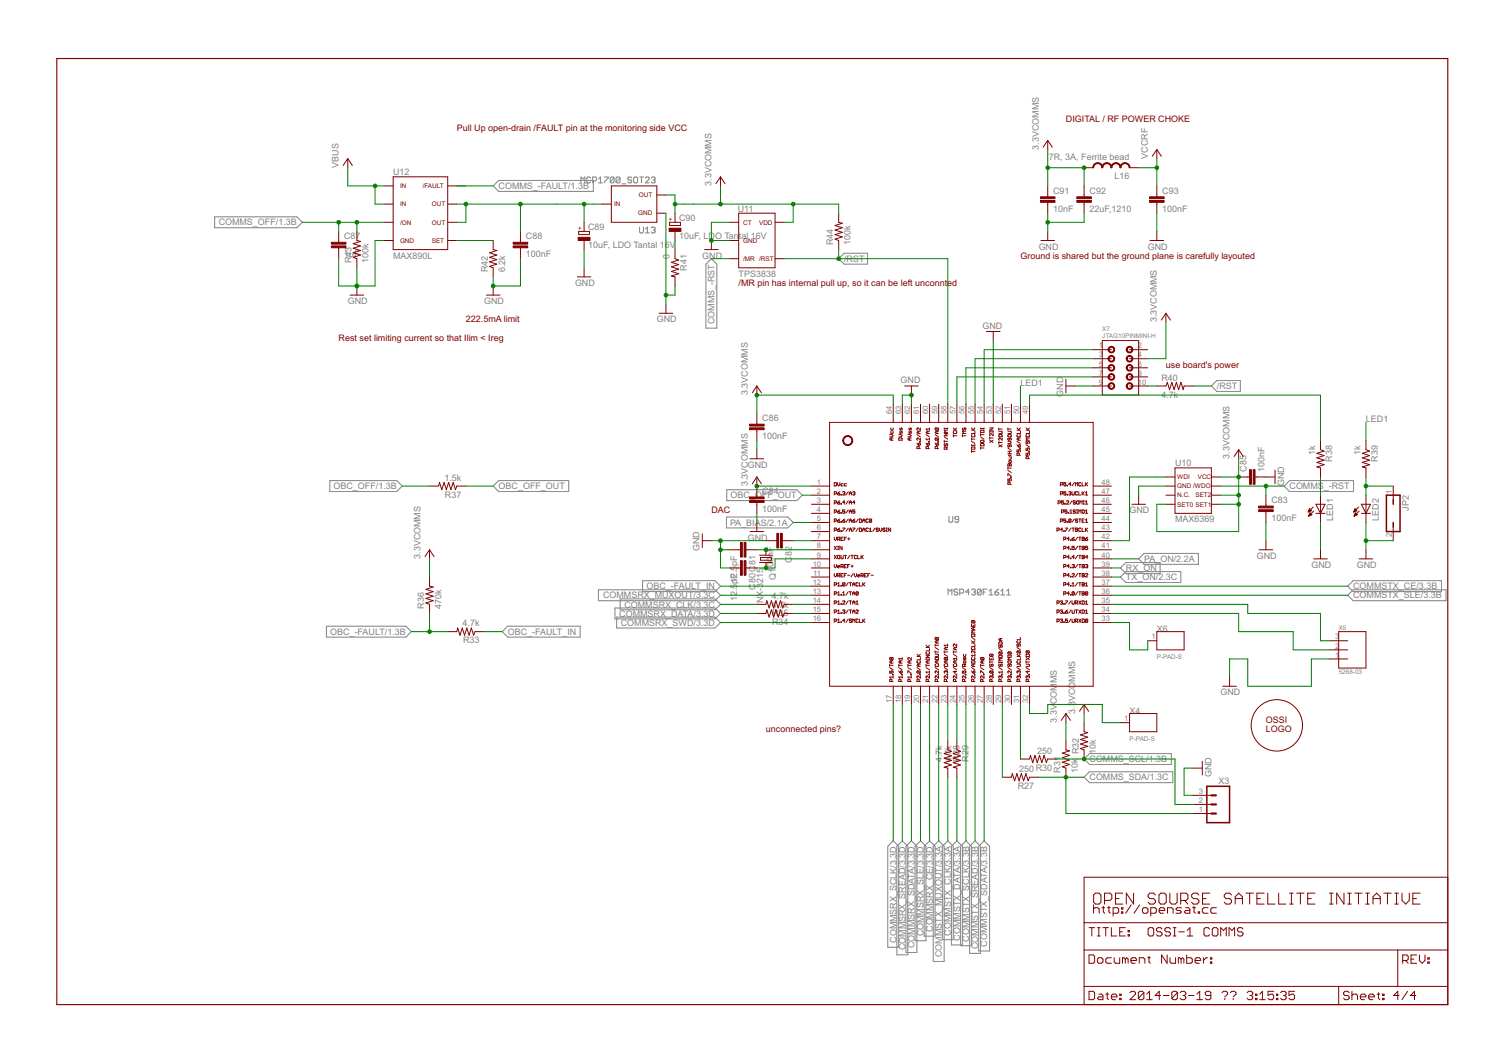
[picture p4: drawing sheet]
<svg xmlns="http://www.w3.org/2000/svg" width="420mm" height="297mm" viewBox="0 0 420 297" stroke-linecap="round" stroke-linejoin="round" font-family="sans-serif">
<defs><g id="words">
<g font-size="2.8" fill="#800000">
<text x="297.8" y="34.1">DIGITAL / RF POWER CHOKE</text>
<text x="127.6" y="36.7">Pull Up open-drain /FAULT pin at the monitoring side VCC</text>
<text x="285.1" y="72.2">Ground is shared but the ground plane is carefully layouted</text>
<text x="206.4" y="79.8">/MR pin has internal pull up, so it can be left unconnted</text>
<text x="130.2" y="90">222.5mA limit</text>
<text x="94.6" y="95.1">Rest set limiting current so that Ilim &lt; Ireg</text>
<text x="325.7" y="102.7">use board's power</text>
<text x="198.7" y="143.3">DAC</text>
<text x="353.7" y="201.7">OSSI</text>
<text x="214" y="204.3">unconnected pins?</text>
<text x="353.7" y="204.3">LOGO</text>
</g>
<g font-size="2.8" fill="#808080">
<text x="290.2" y="41.7" transform="rotate(-90 290.2 41.7)">3.3VCOMMS</text>
<text x="94.6" y="46.8" transform="rotate(-90 94.6 46.8)">VBUS</text>
<text x="293" y="44.8">7R, 3A, Ferrite bead</text>
<text x="320.6" y="44.3" transform="rotate(-90 320.6 44.3)">VCCRF</text>
<text x="109.8" y="48.7">U12</text>
<text x="139.3" y="52.8">COMMS_-FAULT/1.3B</text>
<text x="198.7" y="51.9" transform="rotate(-90 198.7 51.9)">3.3VCOMMS</text>
<text x="311.4" y="49.9">L16</text>
<text x="206.1" y="59.3">U11</text>
<text x="294.2" y="59.1">10nF</text>
<text x="294.2" y="54.1">C91</text>
<text x="304.4" y="59.1">22uF,1210</text>
<text x="304.4" y="54.1">C92</text>
<text x="324.7" y="59.1">100nF</text>
<text x="324.7" y="54.1">C93</text>
<text x="61.1" y="62.9">COMMS_OFF/1.3B</text>
<text x="164.3" y="64.1">C89</text>
<text x="189.7" y="61.6">C90</text>
<text x="96.1" y="71.8">1uF</text>
<text x="96.1" y="66.8">C87</text>
<text x="146.9" y="71.8">100nF</text>
<text x="146.9" y="66.8">C88</text>
<text x="164.3" y="69.2">10uF, LDO Tantal 16V</text>
<text x="189.7" y="66.7">10uF, LDO Tan</text>
<text x="206.4" y="66.7">t</text>
<text x="207.1" y="66.7">al 16V</text>
<text x="232.8" y="68.4" transform="rotate(-90 232.8 68.4)">R44</text>
<text x="237.6" y="68.4" transform="rotate(-90 237.6 68.4)">100k</text>
<text x="290.2" y="69.7">GND</text>
<text x="320.6" y="69.7">GND</text>
<text x="98.2" y="73.5" transform="rotate(-90 98.2 73.5)">R43</text>
<text x="103" y="73.5" transform="rotate(-90 103 73.5)">100k</text>
<text x="109.8" y="72.2">MAX890L</text>
<text x="136.3" y="76" transform="rotate(-90 136.3 76)">R42</text>
<text x="141.1" y="76" transform="rotate(-90 141.1 76)">6.2k</text>
<text x="187.1" y="72.3" transform="rotate(-90 187.1 72.3)">0</text>
<text x="191.9" y="75.5" transform="rotate(-90 191.9 75.5)">R41</text>
<text x="196.2" y="72.2">GND</text>
<text x="206.4" y="77.3">TPS3838</text>
<text x="235.8" y="73.1">/RST</text>
<text x="160.6" y="79.8">GND</text>
<text x="97.1" y="84.9">GND</text>
<text x="135.2" y="84.9">GND</text>
<text x="183.5" y="90">GND</text>
<text x="323.2" y="90" transform="rotate(-90 323.2 90)">3.3VCOMMS</text>
<text x="199.6" y="90.5" transform="rotate(-90 199.6 90.5)">COMMS_-RST</text>
<text x="274.5" y="91.8">GND</text>
<text x="251.6" y="107">GND</text>
<text x="285.1" y="107.8">LED1</text>
<text x="324.4" y="106.3">R40</text>
<text x="208.9" y="110.3" transform="rotate(-90 208.9 110.3)">3.3VCOMMS</text>
<text x="297" y="110.8" transform="rotate(-90 297 110.8)">GND</text>
<text x="324.4" y="111.1">4.7k</text>
<text x="339.9" y="108.7">/RST</text>
<text x="213" y="117.5">C86</text>
<text x="381.6" y="117.9">LED1</text>
<text x="213" y="122.6">100nF</text>
<text x="208.9" y="130.6">GND</text>
<text x="328.3" y="130">U10</text>
<text x="343.5" y="128.1" transform="rotate(-90 343.5 128.1)">3.3VCOMMS</text>
<text x="348.2" y="131.6" transform="rotate(-90 348.2 131.6)">C85</text>
<text x="353.3" y="131.6" transform="rotate(-90 353.3 131.6)">100nF</text>
<text x="367.4" y="126.9" transform="rotate(-90 367.4 126.9)">1k</text>
<text x="372.2" y="128.9" transform="rotate(-90 372.2 128.9)">R38</text>
<text x="380.1" y="126.9" transform="rotate(-90 380.1 126.9)">1k</text>
<text x="384.9" y="128.9" transform="rotate(-90 384.9 128.9)">R39</text>
<text x="93.2" y="136.6">OBC_OFF/1.3B</text>
<text x="124.2" y="134.2">1.5k</text>
<text x="139.3" y="136.6">OBC_OFF_OUT</text>
<text x="208.9" y="135.7" transform="rotate(-90 208.9 135.7)">3.3VCOMMS</text>
<text x="213" y="137.9">C84</text>
<text x="358.7" y="135.7" transform="rotate(-90 358.7 135.7)">GND</text>
<text x="360.3" y="136.6">COMMS_-RST</text>
<text x="124.3" y="139">R37</text>
<text x="204.1" y="139.1">OBC_OFF_OUT</text>
<text x="213" y="142.9">100nF</text>
<text x="315.6" y="143.3">GND</text>
<text x="355.2" y="140.4">C83</text>
<text x="393.5" y="142.6" transform="rotate(-90 393.5 142.6)">JP2</text>
<text x="203.9" y="146.8">PA_BIAS/2.1A</text>
<text x="328.3" y="145.9">MAX6369</text>
<text x="355.2" y="145.5">100nF</text>
<text x="372.4" y="145.4" transform="rotate(-90 372.4 145.4)">LED1</text>
<text x="385.1" y="145.4" transform="rotate(-90 385.1 145.4)">LED2</text>
<text x="195.4" y="153.9" transform="rotate(-90 195.4 153.9)">GND</text>
<text x="208.9" y="150.9">GND</text>
<text x="221.2" y="155.3" transform="rotate(-90 221.2 155.3)">82</text>
<text x="117.5" y="156" transform="rotate(-90 117.5 156)">3.3VCOMMS</text>
<text x="206" y="157.9" transform="rotate(-90 206 157.9)">pF</text>
<text x="211.1" y="157.8" transform="rotate(-90 211.1 157.8)">81</text>
<text x="216.1" y="158.2" transform="rotate(-90 216.1 158.2)">00nF</text>
<text x="216.8" y="161.9" transform="rotate(-90 216.8 161.9)">Q11</text>
<text x="221.2" y="157.1" transform="rotate(-90 221.2 157.1)">C</text>
<text x="314.5" y="162">TX_ON/2.3C</text>
<text x="314.5" y="159.4">RX_ON</text>
<text x="319.6" y="156.9">PA_ON/2.2A</text>
<text x="351.1" y="156">GND</text>
<text x="366.4" y="158.6">GND</text>
<text x="379.1" y="158.6">GND</text>
<text x="168.5" y="167.1">COMMSRX_MUXOUT/3.3C</text>
<text x="180.6" y="164.5">OBC_-FAULT_IN</text>
<text x="206" y="167.9" transform="rotate(-90 206 167.9)">12.5</text>
<text x="206" y="163" transform="rotate(-90 206 163)">pF</text>
<text x="206" y="162.8" transform="rotate(-90 206 162.8)">12.5</text>
<text x="211.1" y="164.7" transform="rotate(-90 211.1 164.7)">C</text>
<text x="211.1" y="162.9" transform="rotate(-90 211.1 162.9)">80 C</text>
<text x="215.6" y="167.2">4.7k</text>
<text x="378" y="167.1">COMMSTX_SLE/3.3B</text>
<text x="378" y="164.5">COMMSTX_CE/3.3B</text>
<text x="118.5" y="170" transform="rotate(-90 118.5 170)">R36</text>
<text x="123.3" y="170" transform="rotate(-90 123.3 170)">470k</text>
<text x="173" y="172.1">COMMSRX_DATA/3.3D</text>
<text x="174.5" y="169.6">COMMSRX_CLK/3.3C</text>
<text x="213.2" y="168.4" transform="rotate(-90 213.2 168.4)">NX-3215</text>
<text x="215.6" y="169.7">4.7k</text>
<text x="215.7" y="172">R35</text>
<text x="92.3" y="177.2">OBC_-FAULT/1.3B</text>
<text x="129.2" y="174.8">4.7k</text>
<text x="129.4" y="179.6">R33</text>
<text x="141.8" y="177.2">OBC_-FAULT_IN</text>
<text x="173.4" y="174.7">COMMSRX_SWD/3.3D</text>
<text x="215.7" y="174.5">R34</text>
<text x="323.2" y="176.3">X6</text>
<text x="295.2" y="190.7" transform="rotate(-90 295.2 190.7)">MS</text>
<text x="295.2" y="196.6" transform="rotate(-90 295.2 196.6)">COM</text>
<text x="341" y="194.1">GND</text>
<text x="295.2" y="201.7" transform="rotate(-90 295.2 201.7)">3.3V</text>
<text x="300.3" y="199.2" transform="rotate(-90 300.3 199.2)">3.3VCOMMS</text>
<text x="315.6" y="199.2">X4</text>
<text x="263.2" y="212.8" transform="rotate(-90 263.2 212.8)">4.7k</text>
<text x="265.8" y="212.8" transform="rotate(-90 265.8 212.8)">4.7k</text>
<text x="268" y="212.7" transform="rotate(-90 268 212.7)">R28</text>
<text x="270.6" y="212.7" transform="rotate(-90 270.6 212.7)">R29</text>
<text x="284.7" y="215.4">250 R30</text>
<text x="289.8" y="210.4">250</text>
<text x="296.3" y="215.7" transform="rotate(-90 296.3 215.7)">R31</text>
<text x="301.1" y="215.7" transform="rotate(-90 301.1 215.7)">10k</text>
<text x="301.4" y="210.6" transform="rotate(-90 301.4 210.6)">R32</text>
<text x="304.4" y="212.8">COMMS_SCL/1.3B</text>
<text x="306.2" y="210.6" transform="rotate(-90 306.2 210.6)">10k</text>
<text x="284.3" y="220.2">R27</text>
<text x="304.4" y="217.9">COMMS_SDA/1.3C</text>
<text x="338.4" y="217" transform="rotate(-90 338.4 217)">GND</text>
<text x="340.4" y="218.7">X3</text>
<text x="250.4" y="263.2" transform="rotate(-90 250.4 263.2)">COMMSRX_SCLK/3.3D</text>
<text x="258" y="261.4" transform="rotate(-90 258 261.4)">COMMSRX_SLE/3.3D</text>
<text x="260.6" y="260.2" transform="rotate(-90 260.6 260.2)">COMMSRX_CE/3.3D</text>
<text x="265.7" y="261.2" transform="rotate(-90 265.7 261.2)">COMMSTX_CLK/3.3A</text>
<text x="268.2" y="262.6" transform="rotate(-90 268.2 262.6)">COMMSTX_DATA/3.3A</text>
<text x="270.7" y="262.9" transform="rotate(-90 270.7 262.9)">COMMSTX_SCLK/3.3B</text>
<text x="253" y="265.3" transform="rotate(-90 253 265.3)">COMMSRX_SREAD/3.3D</text>
<text x="255.5" y="264.7" transform="rotate(-90 255.5 264.7)">COMMSRX_SDATA/3.3D</text>
<text x="263.1" y="267.2" transform="rotate(-90 263.1 267.2)">COMMSTX_MUXOUT/3.3A</text>
<text x="273.3" y="264.9" transform="rotate(-90 273.3 264.9)">COMMSTX_SREAD/3.3B</text>
<text x="275.8" y="264.3" transform="rotate(-90 275.8 264.3)">COMMSTX_SDATA/3.3B</text>
</g>
<g font-size="2.4" fill="#808080">
<text x="307" y="97.3">1</text>
<text x="307" y="99.8">3</text>
<text x="317.9" y="97.3">2</text>
<text x="317.9" y="99.8">4</text>
<text x="307" y="102.3">5</text>
<text x="307" y="104.9">7</text>
<text x="307" y="107.4">9</text>
<text x="317.9" y="102.3">6</text>
<text x="317.9" y="104.9">8</text>
<text x="317.9" y="107.4">10</text>
<text x="249.2" y="115.6" transform="rotate(-90 249.2 115.6)">64</text>
<text x="251.7" y="115.6" transform="rotate(-90 251.7 115.6)">63</text>
<text x="254.3" y="115.6" transform="rotate(-90 254.3 115.6)">62</text>
<text x="256.8" y="115.6" transform="rotate(-90 256.8 115.6)">61</text>
<text x="259.3" y="115.6" transform="rotate(-90 259.3 115.6)">60</text>
<text x="261.9" y="115.6" transform="rotate(-90 261.9 115.6)">59</text>
<text x="264.4" y="115.6" transform="rotate(-90 264.4 115.6)">58</text>
<text x="266.9" y="115.6" transform="rotate(-90 266.9 115.6)">57</text>
<text x="269.5" y="115.6" transform="rotate(-90 269.5 115.6)">56</text>
<text x="272" y="115.6" transform="rotate(-90 272 115.6)">55</text>
<text x="274.6" y="115.6" transform="rotate(-90 274.6 115.6)">54</text>
<text x="277.1" y="115.6" transform="rotate(-90 277.1 115.6)">53</text>
<text x="279.6" y="115.6" transform="rotate(-90 279.6 115.6)">52</text>
<text x="282.2" y="115.6" transform="rotate(-90 282.2 115.6)">51</text>
<text x="284.7" y="115.6" transform="rotate(-90 284.7 115.6)">50</text>
<text x="287.3" y="115.6" transform="rotate(-90 287.3 115.6)">49</text>
<text x="228.2" y="135.3">1</text>
<text x="228.2" y="137.9">2</text>
<text x="307.7" y="135.3">48</text>
<text x="307.7" y="137.9">47</text>
<text x="388.9" y="137.9" transform="rotate(-90 388.9 137.9)">1</text>
<text x="228.2" y="140.4">3</text>
<text x="228.2" y="143">4</text>
<text x="307.7" y="140.4">46</text>
<text x="307.7" y="143">45</text>
<text x="228.2" y="145.5">5</text>
<text x="228.2" y="148">6</text>
<text x="307.7" y="145.5">44</text>
<text x="307.7" y="148">43</text>
<text x="388.9" y="149.9" transform="rotate(-90 388.9 149.9)">2</text>
<text x="228.2" y="150.6">7</text>
<text x="228.2" y="153.1">8</text>
<text x="228.2" y="155.7">9</text>
<text x="307.7" y="150.6">42</text>
<text x="307.7" y="153.1">41</text>
<text x="307.7" y="155.7">40</text>
<text x="227" y="158.2">10</text>
<text x="227.2" y="160.7">11</text>
<text x="307.7" y="158.2">39</text>
<text x="307.7" y="160.7">38</text>
<text x="227" y="163.3">12</text>
<text x="227" y="165.8">13</text>
<text x="307.7" y="163.3">37</text>
<text x="307.7" y="165.8">36</text>
<text x="227" y="173.4">16</text>
<text x="227" y="168.4">14</text>
<text x="227" y="170.9">15</text>
<text x="307.7" y="168.4">35</text>
<text x="307.7" y="170.9">34</text>
<text x="307.7" y="173.4">33</text>
<text x="321.6" y="178.5">1</text>
<text x="373" y="178.5">3</text>
<text x="373" y="181.1">2</text>
<text x="373" y="183.6">1</text>
<text x="249.2" y="196.3" transform="rotate(-90 249.2 196.3)">17</text>
<text x="251.7" y="196.3" transform="rotate(-90 251.7 196.3)">18</text>
<text x="254.3" y="196.3" transform="rotate(-90 254.3 196.3)">19</text>
<text x="256.8" y="196.3" transform="rotate(-90 256.8 196.3)">20</text>
<text x="259.3" y="196.3" transform="rotate(-90 259.3 196.3)">21</text>
<text x="261.9" y="196.3" transform="rotate(-90 261.9 196.3)">22</text>
<text x="264.4" y="196.3" transform="rotate(-90 264.4 196.3)">23</text>
<text x="266.9" y="196.3" transform="rotate(-90 266.9 196.3)">24</text>
<text x="269.5" y="196.3" transform="rotate(-90 269.5 196.3)">25</text>
<text x="272" y="196.3" transform="rotate(-90 272 196.3)">26</text>
<text x="274.6" y="196.3" transform="rotate(-90 274.6 196.3)">27</text>
<text x="277.1" y="196.3" transform="rotate(-90 277.1 196.3)">28</text>
<text x="279.6" y="196.3" transform="rotate(-90 279.6 196.3)">29</text>
<text x="282.2" y="196.3" transform="rotate(-90 282.2 196.3)">30</text>
<text x="284.7" y="196.3" transform="rotate(-90 284.7 196.3)">31</text>
<text x="287.3" y="196.3" transform="rotate(-90 287.3 196.3)">32</text>
<text x="314" y="201.4">1</text>
<text x="334.9" y="221.7">3</text>
<text x="334.9" y="226.8">1</text>
<text x="334.9" y="224.2">2</text>
</g>
<g font-size="2" fill="#800000">
<text x="111.7" y="52.5">IN</text>
<text x="118.1" y="52.5">/FAULT</text>
<text x="111.7" y="57.6">IN</text>
<text x="120.6" y="57.6">OUT</text>
<text x="171.6" y="57.6">IN</text>
<text x="178.5" y="55.1">OUT</text>
<text x="111.7" y="62.7">/ON</text>
<text x="120.6" y="62.7">OUT</text>
<text x="162.6" y="64.2" transform="rotate(-90 162.6 64.2)">+</text>
<text x="178.3" y="60.2">GND</text>
<text x="188" y="61.6" transform="rotate(-90 188 61.6)">+</text>
<text x="207.6" y="62.7">CT</text>
<text x="212.1" y="62.7">VDD</text>
<text x="111.7" y="67.8">GND</text>
<text x="120.6" y="67.8">SET</text>
<text x="207.6" y="67.8">GND</text>
<text x="207.6" y="72.8">/MR /RST</text>
<text x="328.9" y="133.8">WDI</text>
<text x="328.9" y="136.3">GND /WDO</text>
<text x="334.6" y="133.8">VCC</text>
<text x="328.9" y="138.9">N.C.</text>
<text x="328.9" y="141.4">SET0 SET1</text>
<text x="334" y="138.9">SET2</text>
</g>
<g font-size="2" fill="#808080">
<text x="307.9" y="94.4">JTAG10PINMINI-H</text>
<text x="307.9" y="92.5">X7</text>
<text x="374" y="175.8">X5</text>
<text x="323.2" y="184">P-PAD-S</text>
<text x="374" y="188.3">5268-03</text>
<text x="315.6" y="206.8">P-PAD-S</text>
</g>
</g></defs>
<g fill="none" stroke="#808080" stroke-width=".28">
<path d="M139.3 50.4h26.5v3h-26.5l-1.5-1.5zM162.3 51.1v-1.7l.5 .6 .6-.6v1.7M165 49.7l-.3-.3h-.5l-.3 .3v1.1l.3 .3h.5l.3-.3M165.6 50.5h.8l.2-.3v-.5l-.2-.3h-.8v1.7M167.2 51.1h1.1M167.2 50l.5-.6v1.7M168.8 49.4h1.1v.3l-1.1 1.1v.3M171.6 49.7l-.3-.3h-.5l-.3 .3v1.1M171.6 49.7v1.1l-.3 .3h-.5l-.3-.3M171.6 49.7l-1.1 1.1M173.2 49.7l-.3-.3h-.5l-.3 .3v1.1M173.2 49.7v1.1l-.3 .3h-.5l-.3-.3"/>
<path d="M173.2 49.7l-1.1 1.1M173.8 51.3h1M176.5 49.7l-.3-.3h-.5l-.3 .6 .3 .2h.5l.3 .6-.3 .3h-.5l-.3-.3M177.3 49.4h.5l.3 .3v1.1l-.3 .3h-.5l-.3-.3v-1.1zM178.7 49.4h1M179.2 49.4v1.7M180.3 49.7l.3-.3h.5l.3 .3v.3l-1.1 1.1h1.1M181.9 49.7l.3-.3h.6l.2 .3-.2 .5M182.5 50.2h.3M182.8 50.2l.2 .3-.2 .6h-.6l-.3-.3M60 60.5h22.9l1.6 1.6-1.6 1.5h-22.9zM178.7 63.4v1.3l.2 .3h.6l.2-.3v-1.3"/>
<path d="M180.3 65h1.1M180.3 63.9l.5-.5v1.6M181.9 63.7l.3-.3h.6l.2 .3-.2 .5M182.5 64.2h.3M182.8 64.2l.2 .3-.2 .5h-.6l-.3-.3M198.7 72.2l1.6 1.5v17.9h-3.1v-17.9zM234.3 72.2l1.5-1.5h6.6v3h-6.6zM338.4 107.8l1.5-1.6h6.6v3.1h-6.6zM92.1 134.2h18.7l1.6 1.5-1.6 1.5h-18.7zM139.3 134.2h19.6v3h-19.6l-1.5-1.5zM203 136.7h19.6l1.5 1.5-1.5 1.6h-19.6zM358.7 135.7l1.6-1.5h17.8v3h-17.8z"/>
<path d="M202.9 144.3h17.2l1.5 1.6-1.5 1.5h-17.2zM265.1 144.2v1.3l.3 .3h.5l.3-.3v-1.3M267.8 145h-.8l-.3-.3 .3-.5h.5l.3 .2v1.1l-.3 .3h-.5l-.3-.3M313 158.6l1.5-1.6h9.6v3.1h-9.6zM318.1 156l1.5-1.5h15.2v3h-15.2zM91.2 174.8h22.2l1.5 1.5-1.5 1.6h-22.2zM141.8 174.8h20.3v3.1h-20.3l-1.5-1.6zM167.2 164.7h32.5l1.6 1.5-1.6 1.5h-32.5zM171.8 169.7h27.9l1.6 1.6-1.6 1.5h-27.9zM172.3 172.3h27.4l1.6 1.5-1.6 1.5h-27.4zM173.2 167.2h26.5l1.6 1.5-1.6 1.5h-26.5zM179.5 162.1h20.2l1.6 1.5-1.6 1.6h-20.2z"/>
<path d="M264.8 166.1v-1.6l.6 .5 .5-.5v1.6M267.6 164.7l-.3-.2h-.6l-.2 .5 .2 .3h.6l.3 .5-.3 .3h-.6l-.2-.3M268.1 165.6h.8l.3-.3v-.6l-.3-.2h-.8v1.6M270.8 165.3h-1.1l.9-.8v1.6M271.4 164.7l.3-.2h.5l.3 .2-.3 .6M271.9 165.3h.3M272.2 165.3l.3 .3-.3 .5h-.5l-.3-.3M274.1 164.7l-.3-.2h-.5l-.3 .2v1.1M274.1 164.7v1.1l-.3 .3h-.5l-.3-.3M274.1 164.7l-1.1 1.1M274.7 165.3h.5M275.7 164.5h-1v1.6"/>
<path d="M276.3 166.1h1.1M276.3 165l.5-.5v1.6M277.9 165.3h.8l.3 .5-.3 .3h-.5l-.3-.3zM279 164.5l-1.1 .8M279.6 166.1h1M279.6 165l.5-.5v1.6M281.2 166.1h1.1M281.2 165l.5-.5v1.6M313 161.1l1.5-1.5h15.4v3h-15.4zM376.5 163.6l1.5-1.5h24.7v3.1h-24.7zM376.5 166.2l1.5-1.5h26v3h-26zM302.9 211.9l1.5-1.5h22.8v3h-22.8z"/>
<path d="M302.9 217l1.5-1.5h23.2v3h-23.2zM249.5 234.7l1.6 1.6v28.2h-3.1v-28.2zM252.1 234.7l1.5 1.6v30.3h-3.1v-30.3zM254.6 234.7l1.5 1.6v29.6h-3v-29.6zM257.2 234.7l1.5 1.6v26.3h-3.1v-26.3zM258.2 236.3l1.5-1.6 1.5 1.6v25h-3zM262.2 234.7l1.6 1.6v32.1h-3.1v-32.1zM264.8 234.7l1.5 1.6v26h-3.1v-26zM267.3 234.7l1.5 1.6v27.5h-3v-27.5zM269.9 234.7l1.5 1.6v27.7h-3.1v-27.7zM272.4 234.7l1.5 1.6v29.8h-3v-29.8zM274.9 234.7l1.6 1.6v29.2h-3.1v-29.2z"/>
</g>
<g fill="none" stroke="#800000" stroke-width=".28">
<path d="M292.7 39.2v2.5M292.7 39.2l1.3 1.9M292.7 39.2l-1.3 1.9M97.2 44.3l1.2 1.9M97.2 44.3l-1.3 1.9M97.2 44.3v2.5M107.3 51.9h2.5M107.3 57h2.5M109.8 49.4h15.3v20.3h-15.3zM125.1 51.9h2.5M125.1 57h2.5M168.3 57h2.5"/>
<path d="M170.8 51.9h12.7v10.2h-12.7zM183.5 59.5h2.5M183.5 54.4h2.5M188.6 59.5v2.6M201.3 49.4l1.2 1.9M201.3 49.4l-1.3 1.9M201.3 49.4v2.5M206.4 59.5h10.1v15.3h-10.1zM234.3 59.5v2.6l1 .2-2 .6 2 .7-2 .6 2 .7-2 .6 2 .6-2 .7 1 .3v2.6M292.7 51.9v3M292.7 56.5v3M302.9 51.9v3"/>
<path d="M302.9 56.5v3M302.9 46.8h2.5M315.6 46.8h2.5M323.2 41.7l1.2 1.9M323.2 41.7l-1.3 1.9M323.2 41.7v2.6M323.2 51.9v3M323.2 56.5v3M94.6 64.6v3M94.6 69.2v3M99.7 64.6v2.5l1 .3-2 .6 2 .7-2 .6 2 .6-2 .7 2 .6-2 .6 1 .4v2.6M99.7 79.8v2.6"/>
<path d="M107.3 62.1h2.5M107.3 67.1h2.5M125.1 62.1h2.5M125.1 67.1h2.5M137.8 67.1v2.6l1 .2-2 .7 2 .6-2 .6 2 .7-2 .6 2 .6-2 .7 1 .4v2.5M137.8 79.8v2.6M145.4 64.6v3M145.4 69.2v3M161.3 77.3h3.8M161.6 64.6h3.1v.9h-3.1zM163.2 62.1v2.5M163.2 67.1v2.6"/>
<path d="M163.2 74.8v2.5M187 62.1h3.1v.8h-3.1zM188.6 64.6v2.5M188.6 69.7v2.5l1 .4-2 .6 2 .7-2 .6 2 .6-2 .7 2 .6-2 .6 1 .3v2.5M196.8 69.7h3.8M198.7 67.1v2.6M203.8 62.1h2.6M203.8 67.1h2.6M203.8 72.2h2.6M216.5 62.1h2.6M216.5 72.2h2.6M290.8 67.1h3.8"/>
<path d="M292.7 64.6v2.5M321.3 67.1h3.8M323.2 64.6v2.5M97.8 82.4h3.8M135.9 82.4h3.8M184.1 87.5h3.8M186 84.9v2.6M275.6 92.5h3.8M277.5 92.5v2.6M305.4 97.6h5.1M307.9 95.1h10.2v15.2h-10.2zM315.6 97.6h5"/>
<path d="M325.7 87.5l1.3 1.9M325.7 87.5l-1.3 1.9M325.7 87.5v2.5M211.4 107.8v2.5M211.4 115.4v3M211.4 120v3M211.4 107.8l1.3 1.9M211.4 107.8l-1.2 1.9M231.8 117.9h73.6v73.7h-73.6zM248.9 119.5l.1 .6 .5-.2v-.4M249.5 112.8v5.1M251.4 119.5l.2 .6 .1-.5 .2-.1 .1 .1v.5"/>
<path d="M252.1 112.8v5.1M252.7 107.8h3.8M253.9 119.5l.2 .6 .2-.5 .1-.1 .2 .1v.5M254.6 107.8v2.5M254.6 112.8v5.1M257.1 119.5v.6l-.6-.6-.3 .1 .1 .5M257.2 112.8v5.1M259.7 119.5v.6M259.7 119.8h-1l.3 .3M259.7 112.8v5.1M261.4 119.5l-.2 .4 .8 .2M261.4 119.5l.8 .1-.2 .5"/>
<path d="M261.4 119.5l.6 .6M262.2 112.8v5.1M263.8 119.5v.3M263.8 119.6h.9M264.7 119.5v.3M264.8 112.8v5.1M266.3 119.5l.7 .6M267.3 119.5l-.5 .4M267.3 112.8v5.1M269 119.5l-.1 .1 .1 .5 .3-.2 .2-.4 .3 .1-.2 .5M269.9 112.8v5.1M271.4 119.5l.6 .6"/>
<path d="M272.4 119.5l-.5 .4M272.4 112.8v5.1M273.9 119.6h1M273.9 119.5v.3M274.9 119.5v.3M274.9 112.8v5.1M276.5 119.5h.9l-.9 .6h.9M277.5 112.8v5.1M279 119.8h1M279 119.5v.6M280 112.8v5.1M281.6 119.8h.9"/>
<path d="M281.6 119.5v.6M282.6 112.8v5.1M284.1 119.5l.6 .6M285.1 119.5l-.5 .4M285.1 112.8v5.1M286.6 119.5l.7 .6M287.6 119.5l-.5 .4M287.6 112.8v5.1M297.8 105.9v3.8M297.8 107.8h2.5M305.4 107.8h5.1M305.4 100.1h5.1"/>
<path d="M305.4 102.7h5.1M305.4 105.2h5.1M315.6 107.8h5M315.6 100.1h5M315.6 102.7h5M315.6 105.2h5M323.2 107.8h2.5l.4-1.1 .6 2.1 .7-2.1 .6 2.1 .6-2.1 .7 2.1 .6-2.1 .6 2.1 .3-1h2.5M120 135.7h2.5l.3-1 .6 2 .7-2 .6 2 .6-2 .7 2 .6-2 .6 2 .4-1h2.6M209.5 128.1h3.8M211.4 125.5v2.6M211.4 133.2v5.5M211.4 133.2l1.3 1.9"/>
<path d="M211.4 133.2l-1.2 1.9M226.7 138.2h5.1M226.7 135.7h5.1M233.1 137.9l.6-.2-.2-.4h-.4v.9M233.1 134.7l.6 .2-.2 .8h-.4zM234 134.7v.7l.3 .3 .3-.3v-.7M234 137.7h.5l.1 .3-.5 .2zM234.6 137.3l-.6 .4M234.6 139.8l-.6 .5M234.9 138l.2 .2zM235.4 137.4l.5-.1 .1 .1-.1 .3M235.6 135l-.7 .2 .2 .5h.5"/>
<path d="M235.7 137.7h.2M235.9 137.7l.1 .2-.1 .3-.5-.2M236.5 135l-.6 .2 .1 .5h.5M237 137.3l-.7 .9M237 139.8l-.7 .9M237.3 137.7h.6M237.3 138.2v-.6l.3-.3 .3 .3v.6M238.2 137.4l.5-.1 .1 .1-.1 .3M238.5 137.7h.2M238.7 137.7l.1 .2-.1 .3-.5-.2M248.5 121.3h.7l.3 .3-.3 .4h-.7M248.9 120.4l.1 .6 .5-.1v-.5"/>
<path d="M249 122.3v.6M249.5 122.3h-.6l-.4 .3 .4 .3h.6M251.1 122.4l.8-.1 .1 .6h-.9zM251.1 121.3h.6l.3 .3-.3 .4h-.6M251.4 120.4v.5l.2 .1 .3-.6 .1 .6M253.6 121.3h.7l.3 .3-.3 .4h-.7M253.9 120.4v.5l.2 .1 .3-.6 .2 .6M254.1 122.3v.6M254.6 122.3h-.7l-.3 .3 .3 .3h.7M256.2 123.7l.4 .6M256.2 121.3l.9 .7M256.6 123.8l.2-.1 .3 .1-.2 .5h-.3z"/>
<path d="M256.6 120.4v.6M256.8 125.2v-.4l-.5-.2-.1 .6h.9M256.9 123.2l.2 .2zM257.1 122.3v.6l-.6-.6-.3 .1 .1 .5M257.1 120.4h-.6l-.3 .3 .3 .3h.6M258.7 123.7l.5 .6M258.7 121.3l1 .7M259.2 123.8l.1-.1 .4 .1-.2 .5h-.3zM259.2 120.4v.6M259.3 125.2v-.4l-.4-.2-.2 .6h1M259.5 123.2l.2 .2zM259.7 120.4h-.7l-.3 .3 .3 .3h.7"/>
<path d="M259.7 122.3v.6M259.7 122.6h-1l.3 .3M261.2 123.7l.5 .6M261.2 121.3l1 .7M261.4 122.3l-.2 .4 .8 .2M261.4 122.3l.8 .1-.2 .5M261.4 122.3l.6 .6M261.7 123.8l.2-.1 .3 .1-.2 .5h-.3zM261.7 120.4v.6M261.9 125.2v-.4l-.5-.2-.2 .6h1M262 123.2l.2 .2zM262.2 120.4h-.6l-.4 .3 .4 .3h.6"/>
<path d="M263.8 121h.9l-.9 .6h.9M263.8 123.2h.9M263.8 122.9v.6M263.8 122l.9 .6M263.9 123.8l-.1 .5 .3 .2 .5-.7 .1 .2-.1 .5M264.4 125.4l-.1-.6-.5 .1v.5h.9M264.7 120.1h-.9l.3 .3-.3 .3h.9M264.7 124.8l-.3 .3M266.3 120.1h1M266.3 121.6h1M266.3 121.3v.7M266.5 120.4l-.2 .2 .2 .4 .8-.1-.2-.5"/>
<path d="M268.9 121.6h.9M268.9 121.3v.7M269.8 120.4h-.9l.3 .3-.3 .3h.9M271.4 120.1h1M271.4 124.3h1M271.4 122.6h1M271.4 124.9l.8-.1 .2 .6h-1zM271.4 126h1M271.4 122.3v.6M271.4 124.1v.4M271.4 125.7v.6M271.4 123.2l1 .6"/>
<path d="M271.6 121.3l-.2 .2 .2 .5 .8-.2-.2-.5M272.4 120.4v.6h-1M272.4 124.1v.4M273.9 120.2l.8-.1 .2 .6h-1zM273.9 125.1h1M273.9 121v.6M273.9 124.8v.6M273.9 122l1 .6M273.9 121.3h1M274.1 122.9h.6l.2 .5-.8 .1-.2-.1zM274.1 123.8h.6l.2 .7h-1zM276.5 122.3h.9"/>
<path d="M276.5 122.9l.9 .6M276.5 120.4v.3M276.5 122v.6M276.5 120.6h.9M277.4 121v.6l-.6-.6-.3 .2 .1 .4M277.4 122.9l-.9 .6M277.4 120.4v.3M279 120.4l1 .2-.2 .4h-.8M279 123.5h1M279 124.1l1 .7M279 123.2v.6M279.2 121.3h.6l.2 .5-.8 .2-.2-.2z"/>
<path d="M280 122.3v.6l-.7-.6-.3 .1 .2 .5M280 124.1l-1 .7M281.6 120.4l.9 .2-.2 .4h-.7M281.6 123.2h.6l.3 .3-.3 .3h-.6M281.6 126h.9M281.6 129.6l.7-.2 .2 .7h-.9zM281.6 130.4v.6M281.6 132.9v-.7l.9 .7M281.6 133.6v.7h.4l-.1-.3 .1-.4 .5 .2-.2 .5M281.6 131.3l.9 .6M281.6 130.7h.9M281.6 126.6h.9"/>
<path d="M281.6 125.1l.9 .6M281.7 122.3l-.1 .1 .1 .5 .3-.2 .2-.4 .3 .1-.2 .5M281.7 121.3h.6l.2 .5-.8 .2-.1-.2zM281.7 124.1l-.1 .2 .1 .5 .5-.7 .3 .2-.2 .5M281.9 127v.3M281.9 127.6h.6v.4l-.6 .2M282 128.5l.5 .2-.2 .4-.4-.1zM282 126v.6M282 129.6v.5M282.2 135.2v-.5l-.5-.1-.1 .6h.9M282.3 133.2l.2 .1zM282.5 127l-.8 .1"/>
<path d="M284.1 120.1h1M284.1 125.5v.7h.5l-.2-.3 .2-.4 .5 .2-.2 .5M284.1 124.1l.5 .7M284.1 123.2l1 .6M284.3 121.3l-.2 .2 .2 .5 .8-.2-.2-.5M284.6 124.3l.3-.2 .2 .5-.5 .2zM284.6 122.3v.6M284.7 127.1l-.1-.6-.5 .1v.5h1M284.9 125.1l.2 .1zM285.1 122.3h-.7l-.3 .3 .3 .3h.7M285.1 120.4v.6h-1M286.6 120.1h1"/>
<path d="M286.6 125.1v.6h.5l-.1-.3 .1-.3 .5 .1-.2 .5M286.6 126.5v.6h.5l-.1-.3 .1-.3 .5 .1-.2 .5M286.6 124.1l1 .7M286.8 121.3l-.2 .2 .2 .5 .8-.2-.2-.5M286.8 123.2l-.2 .2 .2 .4 .3-.1 .2-.5 .3 .2-.2 .4M287.3 128l-.2-.6-.5 .2v.4h1M287.4 126l.2 .2zM287.6 122.3h-1l.4 .3-.4 .3h1M287.6 120.4v.6h-1M296.2 137.9l.6-.2-.1-.4h-.5v.9M296.2 135.4l.6-.2-.1-.5h-.5v1M297.2 139.8h-.7v.5l.3-.2 .4 .2-.2 .4-.5-.1"/>
<path d="M297.8 134.7h-.6v.5l.4-.2 .2 .5-.2 .2-.4-.2M297.8 137.3h-.6v.4l.4-.1 .2 .4-.2 .2-.4-.2M297.9 140l.2-.2 .5 .2-.7 .7h.7M298.1 135.5l.1 .2zM298.1 138l.1 .2zM298.6 137.4l.4-.1 .2 .1-.2 .3M298.9 137.7h.1M299 137.7l.2 .2-.2 .3-.4-.2M299.2 135.2h-.6l.4-.5v1M299.5 137.3v.7l.2 .2 .4-.2v-.7M299.5 139.8l-.6 .9M300.1 134.7l-.6 1"/>
<path d="M300.4 135.7v-1l.3 .3 .4-.3v1M300.4 140l-.1-.2-.5 .2 .2 .3 .4 .1-.1 .3-.5-.1M300.7 140l.2-.2 .5 .2-.2 .7-.5-.1zM301.1 137.4l-.2-.1-.5 .1v.6l.2 .2 .5-.2M301.4 137.3v.9h.6M302 134.9l-.2-.2-.4 .2v.6l.1 .2 .5-.2M302.3 134.7v1h.6M302.3 137.3v.9M302.5 137.7l.4 .5M302.6 139.8h.3M302.8 139.8v.9M302.9 137.3l-.6 .6"/>
<path d="M303.2 138.2h.7M303.2 137.6l.4-.3v.9M303.2 134.7v1M303.4 135.2l.5 .5M303.9 134.7l-.7 .7M305.4 138.2h5.1M305.4 135.7h5.1M318.1 138.2v2.6M325.7 133.2h2.6M325.7 138.2h2.6M325.7 135.7h2.6M328.3 130.6h10.1v12.7h-10.1z"/>
<path d="M338.4 133.2h2.6M338.4 138.2h2.6M338.4 135.7h2.6M346 133.2h3.1M346 125.5l1.3 1.9M346 125.5l-1.2 1.9M346 125.5v2.6M350.6 133.2h5.6M353.7 138.2v3.1M356.2 131.3v3.8M368.9 123v2.5l1 .4-2 .7 2 .6-2 .6 2 .7-2 .6 2 .6-2 .7 1 .2v2.6M368.9 138.2v7.7"/>
<path d="M381.6 123v2.5l1 .4-2 .7 2 .6-2 .6 2 .7-2 .6 2 .6-2 .7 1 .2v2.6M381.6 138.2v7.7M389.2 135.7v3.8M120 153.5l1.3 1.9M120 153.5l-1.3 1.9M120 153.5v2.5M196.2 150.9h2.5M196.2 149v3.8M203.8 158.6h3.1M203.8 153.5h3.1M208.4 158.6h3M208.4 153.5h3"/>
<path d="M209.5 148.4h3.8M211.4 140.3v3M211.4 145.9v2.5M212.2 157h3.6M212.2 155h3.6M212.4 155.6h3.1v.8h-3.1zM214 150.9h3M214 153.5v1.5M214 157v1.6M218.5 150.9h3.1M226.7 143.3h5.1M226.7 145.9h5.1"/>
<path d="M226.7 150.9h5.1M226.7 158.6h5.1M226.7 140.8h5.1M226.7 148.4h5.1M226.7 153.5h5.1M226.7 156h5.1M233.1 140.4l.6-.1-.2-.5h-.4v.9M233.1 143l.6-.2-.2-.5h-.4v1M233.1 145.5h.4l.2-.5-.6-.1v.9M233.1 148h.4l.2-.4-.6-.2v1M233.1 150v.6l.3 .3 .3-.3v-.6M233.1 157.6v.6l.3 .3 .3-.3v-.6"/>
<path d="M233.1 152.5l.6 .9M233.1 155l.6 1M233.7 152.5l-.6 .9M233.7 155l-.6 1M234 150.6h.5l.1-.5-.6-.1v.9M234 140.3h.5l.1 .3-.5 .1zM234 142.8h.5l.1 .3-.5 .2zM234 145.4h.5l.1 .3-.5 .1zM234 147.9h.5l.1 .3-.5 .2zM234 158.2h.6l-.1-.3-.5 .2v.3l.5 .1M234 153.4h.3M234 152.5h.3"/>
<path d="M234.1 155l.5 .2-.1 .8-.5-.2zM234.1 152.5v.9M234.3 150.6l.3 .3M234.6 147.4l-.6 .5M234.6 142.3l-.6 .5M234.6 144.9l-.6 .5M234.9 140.6l.2 .1zM234.9 143.1l.2 .2zM234.9 145.7l.2 .1zM234.9 148.2l.2 .2zM234.9 155l.2 1 .5-.2v-.8M234.9 158.2h.5l.2-.5-.7-.1v.9"/>
<path d="M234.9 150.4h.3M235.2 152.5v.9l-.6-.9v.9M235.2 158.2l.4 .3M235.4 145.4h.5l.1 .3-.5 .1zM235.4 147.4h.6l-.6 1M235.6 150h-.7v.9h.7M235.9 150.4h.3M235.9 155h.6M235.9 158.1h.3M236 140.3h-.6l.5-.5v.9M236 142.3h-.6v.5l.3-.1 .3 .1-.1 .5-.5-.2M236 144.9l-.6 .5"/>
<path d="M236.2 155v1M236.5 150h-.6v.9M236.5 157.6h-.6v.9h.6M236.8 150.4h.6M236.8 158.1h.3M237 142.3l-.7 1M237 144.9l-.7 .9M237 147.4l-.7 1M237.1 150.1v.6M237.3 140.7v-.6l.3-.3 .3 .3v.6M237.3 143.3v-.6l.3-.4 .3 .4v.6M237.3 145.8v-.6l.3-.3 .3 .3v.6"/>
<path d="M237.3 148.4v-.7l.3-.3 .3 .3v.7M237.3 140.3h.6M237.3 142.8h.6M237.3 145.4h.6M237.3 147.9h.6M237.4 155l-.6 1M237.4 157.6h-.6v.9M237.7 155h.7M237.7 158.1h.7M238 155v1M238 157.7v.7M238.2 145.4h.5l.1 .3-.4 .1z"/>
<path d="M238.2 147.4h.6l-.6 1M238.8 142.3h-.6v.5l.5-.1 .1 .4-.1 .2-.5-.2M238.8 140.3h-.6l.5-.5v.9M238.8 144.9l-.6 .5M239.3 155.2l-.2-.2-.4 .2v.6l.1 .2 .5-.2M239.6 155v1h.6M239.8 144.9l-.7 .9M239.8 147.4l-.7 1M240.1 144.9l.6 .1-.2 .8h-.4zM240.1 147.4l.6 .2-.2 .8h-.4zM240.5 155v1M240.7 155.5l.5 .5"/>
<path d="M241 148.4v-.7l.3-.3 .3 .3v.7M241 145.8v-.6l.3-.3 .3 .3v.6M241 145.4h.6M241 147.9h.6M241.2 155l-.7 .7M242.6 145l-.2-.1-.5 .1v.7l.2 .1 .5-.1M242.6 147.6l-.2-.2-.5 .2v.6l.2 .2 .5-.2M242.9 148.4h.6M242.9 147.7l.3-.3v1M243.5 145l-.1-.1-.5 .1v.7M243.5 145v.7l-.1 .1-.5-.1M243.5 145l-.6 .7"/>
<path d="M244.4 147.4l-.6 1M245.4 147.6l-.5-.2-.1 .3 .4 .2 .2 .3-.2 .2-.4-.2M245.7 147.4v.6l.3 .4 .3-.4v-.6M247.2 147.6l-.1-.2-.5 .2 .2 .3 .4 .1-.1 .4-.5-.2M247.6 147.4h.3M247.6 148.4h.3M247.7 147.4v1M248.8 147.4v1l-.6-1v1M295.3 148h.5l.1-.4-.6-.2v1M295.6 140.4h.5l.1-.4-.6-.2v.9M296.2 145.5h.5l.1-.5-.6-.1v.9M296.5 143h.5l.2-.5-.7-.2v1"/>
<path d="M296.8 147.9h-.6l.5-.5v1M297.2 158.2h.4l.2-.5-.6-.1v.9M297.2 148.2l.1 .2zM297.2 150.6h.4l.2-.5-.6-.1v.9M297.2 153.1h.4l.2-.4-.6-.2v.9M297.2 155.7h.4l.2-.5-.6-.2v1M297.5 140.6l.1 .1zM297.6 147.4h.6l-.6 1M297.8 144.9h-.6v.5l.4-.2 .2 .5-.2 .1-.4-.1M298.1 142.3h-.6v.5l.3-.1 .3 .1-.2 .5-.4-.2M298.1 145.7l.1 .1zM298.4 143.1l.2 .2z"/>
<path d="M298.7 150.4h-.6l.5-.4v.9M298.7 158.1h-.6l.5-.5v.9M298.7 153h-.6l.5-.5v.9M298.7 155.5h-.6l.5-.5v1M298.9 143.3h.6M298.9 142.7l.3-.4v1M299 150.7l.2 .2zM299 153.3l.2 .1zM299 155.8l.2 .2zM299 158.4l.2 .1zM299.2 145v.7l-.2 .1-.4-.1M299.2 145l-.2-.1-.4 .1v.7"/>
<path d="M299.2 145l-.6 .7M299.2 147.4l-.6 1M299.5 147.4h.6M299.5 150.4h.5l.1 .3-.4 .2zM299.5 157.7l.5-.1 .1 .1-.1 .4M299.8 158.1h.2M299.8 147.4v1M300 158.1l.1 .1-.1 .3-.5-.1M300.1 152.5h-.6v.5l.3-.2 .3 .2-.1 .4-.5-.1M300.1 144.9l-.6 .9M300.1 150l-.6 .4M300.1 155.5h-.6l.5-.5v1"/>
<path d="M300.4 147.4l.7 .2-.2 .8h-.5zM300.4 147.9h.5M300.4 142.5l-.1-.2-.5 .2 .2 .3 .4 .2-.1 .3-.5-.2M300.7 142.3h.4M300.7 143.3h.4M300.9 142.3v1M301.1 145l-.2-.1-.5 .1 .2 .4 .5 .1-.2 .3-.5-.1M301.1 150l-.7 .9M301.1 152.5l-.7 .9M301.1 155l-.7 1M301.1 157.6l-.7 .9M301.4 144.9h.6"/>
<path d="M301.4 150h.6M301.4 152.5h.6M301.4 155h.6M301.4 157.6h.6M301.4 143.3v-1l.3 .4 .3-.4v1M301.7 140.7v-.9l.3 .3 .3-.3v.9M301.7 144.9v.9M301.7 150v.9M301.7 152.5v.9M301.7 155v1M301.7 157.6v.9M302 147.6l-.2-.2-.4 .2v.6l.1 .2 .5-.2"/>
<path d="M302.3 145.4h.3M302.3 147.4v1h.6M302.3 150l.6 .1-.1 .8h-.5zM302.3 150.4h.5M302.3 152.5l.6 .2-.1 .7h-.5zM302.3 155l.6 .2-.1 .8h-.5zM302.3 157.6l.6 .1-.1 .8h-.5zM302.3 158.1h.5M302.3 153h.5M302.3 155.5h.5M302.5 142.3l.4 .2-.1 .8-.5-.2zM302.6 140.7h.3"/>
<path d="M302.9 144.9h-.6v.9h.6M303.2 140.7h.7M303.2 143.3h.7M303.2 145.8h.7M303.2 150.4h.5l.2 .3-.5 .2zM303.2 157.7l.5-.1 .2 .1-.2 .4M303.2 142.7l.4-.4v1M303.2 145.2l.4-.3v.9M303.2 147.4v1M303.2 140.1l.4-.3v.9M303.4 147.9l.5 .5M303.6 158.1h.1"/>
<path d="M303.7 158.1l.2 .1-.2 .3-.5-.1M303.9 152.5h-.7v.5l.4-.2 .3 .2-.2 .4-.5-.1M303.9 155.5h-.7l.5-.5v1M303.9 147.4l-.7 .6M303.9 150l-.7 .4M305.4 143.3h5.1M305.4 145.9h5.1M305.4 150.9h5.1M305.4 158.6h5.1M305.4 140.8h5.1M305.4 148.4h5.1M305.4 153.5h5.1"/>
<path d="M305.4 156h5.1M316.2 140.8h3.8M325.7 140.8h2.6M338.4 140.8h2.6M351.7 153.5h3.9M353.7 142.8v3.1M353.7 150.9v2.6M365.5 142.8h.2M365.6 142.7h.4M365.6 142.6h.7M365.6 144h.1M365.7 142.5h.5"/>
<path d="M365.7 143.9h.3M365.7 142.3h.4M365.7 143.8h.6M365.8 143.7h.6M365.8 142.2h.2M365.8 142.1h.1M365.8 143.6h.5M365.8 142l.6 .6-.9 .3zM365.9 143.4h.3M365.9 143.3h.2M366 143.2l.5 .5-.9 .4zM366.9 141.5l-1.4 1.4"/>
<path d="M367 156h3.8M367 142.7l-1.4 1.4M367.6 143.3h2.6M367.6 140.8h2.6l-1.3 2.5zM368.9 153.5v2.5M378.2 142.8h.2M378.3 142.7h.4M378.3 142.6h.7M378.3 144h.1M378.4 142.5h.5M378.4 143.9h.3M378.4 142.3h.4"/>
<path d="M378.4 143.8h.6M378.5 143.7h.6M378.5 142.2h.2M378.5 142.1h.1M378.5 143.6h.5M378.5 142l.6 .6-.9 .3zM378.6 143.4h.3M378.6 143.3h.2M378.7 143.2l.5 .5-.9 .4zM379.6 141.5l-1.4 1.4M379.7 156h3.8M379.7 142.7l-1.4 1.4"/>
<path d="M380.3 143.3h2.6M380.3 140.8h2.6l-1.3 2.5zM381.6 153.5v2.5M389.2 147.1v3.8M120 161.1v2.5l1 .3-2 .6 2 .7-2 .6 2 .6-2 .7 2 .6-2 .6 1 .4v2.6M125.1 176.3h2.5l.3-1 .6 2.1 .6-2.1 .7 2.1 .6-2.1 .6 2.1 .7-2.1 .6 2.1 .4-1.1h2.5M211.4 171.3h2.6l.2-1.1 .7 2.1 .6-2.1 .6 2.1 .7-2.1 .6 2.1 .6-2.1 .7 2.1 .4-1h2.5M211.4 168.7h2.6l.2-1 .7 2 .6-2 .6 2 .7-2 .6 2 .6-2 .7 2 .4-1h2.5M226.7 166.2h5.1M226.7 171.3h5.1M226.7 161.1h5.1M226.7 163.6h5.1"/>
<path d="M226.7 168.7h5.1M226.7 173.8h5.1M233.1 160.1v.6l.3 .4 .3-.4v-.6M233.1 163.3h.4l.2-.5-.6-.1v.9M233.1 165.8h.4l.2-.4-.6-.2v.9M233.1 168.4h.4l.2-.5-.6-.2v1M233.1 170.9h.4l.2-.5-.6-.1v.9M233.1 173.4h.4l.2-.4-.6-.2v1M234 160.7h.5l.1-.4-.6-.2v1M234 163l.3-.3v.9M234 165.5l.3-.3v.9M234 168l.3-.3v1"/>
<path d="M234 170.6l.3-.3v.9M234 173.1l.3-.3v1M234 163.6h.6M234 166.1h.6M234 168.7h.6M234 171.2h.6M234 173.8h.6M234.3 160.7l.3 .4M234.9 163.4l.2 .2zM234.9 166l.2 .1zM234.9 168.5l.2 .2zM234.9 171.1l.2 .1z"/>
<path d="M234.9 173.6l.2 .2zM234.9 160.6h.3M235.4 165.5l.3-.3v.9M235.4 167.9l.1-.2 .5 .2-.6 .8h.6M235.4 170.4l.5-.1 .1 .1-.1 .4M235.4 166.1h.6M235.6 160.1h-.7v1h.7M235.7 170.8h.2M235.9 170.8l.1 .1-.1 .3-.5-.1M235.9 160.6h.3M236 162.8l-.5-.1-.1 .7M236 173.3h-.6l.5-.5v1"/>
<path d="M236 162.8v.6l-.1 .2-.5-.2M236 162.8l-.6 .6M236.5 160.1h-.6v1M236.8 160.6h.6M237 162.7l-.7 .9M237 165.2l-.7 .9M237 167.7l-.7 1M237 170.3l-.7 .9M237 172.8l-.7 1M237.3 162.7h.6M237.3 165.2h.6M237.3 167.7h.6"/>
<path d="M237.3 170.3h.6M237.6 162.7v.9M237.6 165.2v.9M237.6 167.7v1M237.6 170.3v.9M237.9 173l-.2-.2-.4 .2 .1 .3 .5 .1-.2 .4-.4-.2M238.2 173.8v-1l.3 .3 .3-.3v1M238.2 163.6v-.6l.3-.3 .3 .3v.6M238.2 166.1v-.6l.3-.3 .3 .3v.6M238.2 168.7v-.7l.3-.3 .3 .3v.7M238.2 171.2v-.6l.3-.3 .3 .3v.6M238.2 163.1h.6"/>
<path d="M238.2 165.7h.6M238.2 168.2h.6M238.2 170.8h.6M238.4 160.1l-.7 1M238.7 160.1v.6l.3 .4 .3-.4v-.6M239.1 170.4l.2-.1 .5 .1-.7 .8h.7M239.1 168.7h.7M239.1 168l.4-.3v1M239.6 160.7h.6l-.1-.3-.5 .2v.3l.5 .2M239.8 162.8l-.2-.1-.5 .1v.6l.2 .2 .5-.2M239.8 173l-.2-.2-.5 .2v.6l.2 .2 .5-.2M239.8 165.4l-.2-.2-.5 .2v.6"/>
<path d="M239.8 165.4v.6l-.2 .1-.5-.1M239.8 165.4l-.7 .6M240.1 162.7v.9h.6M240.1 172.8v1h.6M240.5 160.7h.5l.2-.4-.7-.2v1M240.9 160.7l.3 .4M241 162.7v.9M241 172.8v1M241.2 163.1l.4 .5M241.2 173.3l.4 .5M241.5 160.6h.3M241.6 162.7l-.6 .6"/>
<path d="M241.6 172.8l-.6 .6M242.1 160.1h-.6v1h.6M242.4 160.6h.3M243 160.1h-.6v1M243.4 160.6h.6M261.2 179.8v.6M261.4 177.9l-.2 .5 .8 .2M261.4 177.9l.8 .2-.2 .5M261.4 177.9l.6 .7M261.7 178.9v.6M262.2 178.9h-.6l-.4 .3 .4 .3h.6M264.7 179.8v.6"/>
<path d="M267.3 179.8v.6l-.7-.6-.3 .2 .2 .4M271.4 178.9l.6 .6M271.4 174.2v.6h1v-.6M271.4 177.2l.8-.2 .2 .6h-1zM271.4 179.5h1M271.4 177.9l1 .7M271.6 173.3l-.2 .4 .8 .2M271.6 173.3l.8 .1-.2 .5M271.6 173.3l.6 .6M271.9 174.5v.3M271.9 175.1v.7M272.4 179.8v.6h-1"/>
<path d="M272.4 175.1h-.7l-.3 .4 .3 .3h.7M272.4 178.9l-.5 .4M272.4 176.1h-1l.3 .3-.3 .3h1M279 179.3l.8-.1 .2 .6h-1zM279.5 178.3v.6M280 178.3h-.7l-.3 .3 .3 .3h.7M284.3 178.9l-.2 .1 .2 .5 .8-.2-.2-.4M284.3 179.8l-.2 .5 .3 .1 .2-.4 .3-.2 .2 .2-.2 .4M285.1 177.9v.7h-1M295.3 168.4h.5l.1-.5-.6-.2v1M295.3 170.9h.5l.1-.5-.6-.1v.9M295.3 173.4h.5l.1-.4-.6-.2v1"/>
<path d="M296.2 167.9l.5-.2 .1 .2-.1 .3M296.2 170.4l.5-.1 .1 .1-.1 .4M296.2 173l.5-.2 .1 .2-.1 .3M296.5 168.2h.2M296.5 170.8h.2M296.5 173.3h.2M296.7 168.2l.1 .2-.1 .3-.5-.2M296.7 170.8l.1 .1-.1 .3-.5-.1M296.7 173.3l.1 .1-.1 .4-.5-.2M297.2 163.3h.4l.2-.5-.6-.1v.9M297.2 165.8h.4l.2-.4-.6-.2v.9M297.2 160.7h.4l.2-.4-.6-.2v1"/>
<path d="M297.2 168.5l.1 .2zM297.2 171.1l.1 .1zM297.2 173.6l.1 .2zM297.6 167.7h.6l-.6 1M297.6 170.8h.5l.1 .3-.4 .1zM298.2 172.8h-.6v.5l.5-.2 .1 .5-.1 .2-.5-.2M298.2 170.3l-.6 .5M298.7 160.6h-.6l.5-.5v1M298.7 163.1h-.6l.5-.4v.9M298.7 165.7h-.6l.5-.5v.9M299 160.9l.2 .2zM299 163.4l.2 .2z"/>
<path d="M299 166l.2 .1zM299.2 167.7l-.6 1M299.2 170.3l-.6 .9M299.2 172.8l-.6 1M299.5 160.3l.2-.2 .4 .2-.6 .8h.6M299.5 163.6h.6M299.5 167.7v.8l.2 .2 .4-.2v-.8M299.5 170.3v.8l.2 .1 .4-.1v-.8M299.5 172.8v.8l.2 .2 .4-.2v-.8M299.5 163l.3-.3v.9M300.1 165.4l-.1-.2-.5 .2v.6M300.1 165.4v.6l-.1 .1-.5-.1"/>
<path d="M300.1 165.4l-.6 .6M300.4 168.4h.5l.2-.5-.7-.2v1M300.4 170.3h.7M300.4 173.4h.5l.2-.4-.7-.2v1M300.7 168.4l.4 .3M300.7 170.3v.9M300.7 173.4l.4 .4M301.1 160.1l-.7 1M301.1 162.7l-.7 .9M301.1 165.2l-.7 .9M301.4 160.1h.6M301.4 162.7h.6"/>
<path d="M301.4 165.2h.6M301.4 167.7l.6 1M301.4 170.3l.6 .9M301.4 172.8l.6 1M301.7 160.1v1M301.7 162.7v.9M301.7 165.2v.9M302 167.7l-.6 1M302 170.3l-.6 .9M302 172.8l-.6 1M302.3 167.7l.6 .2-.1 .8h-.5zM302.3 165.2l.6 .2-.1 .7h-.5z"/>
<path d="M302.3 162.7l.6 .1-.1 .8h-.5zM302.3 160.1l.6 .2-.1 .8h-.5zM302.3 160.6h.5M302.3 163.1h.5M302.3 165.7h.5M302.3 170.3l.6 .1-.1 .8h-.5zM302.3 172.8l.6 .2-.1 .8h-.5zM303.2 160.3l.2-.2 .5 .2-.7 .8h.7M303.2 163.6h.7M303.2 168.7h.7M303.2 171.2h.7M303.2 163l.4-.3v.9"/>
<path d="M303.2 168l.4-.3v1M303.2 170.6l.4-.3v.9M303.9 165.4l-.5-.2-.2 .8M303.9 165.4v.6l-.2 .1-.5-.1M303.9 173l-.5-.2-.2 .8M303.9 173v.6l-.2 .2-.5-.2M303.9 165.4l-.7 .6M303.9 173l-.7 .6M305.4 166.2h5.1M305.4 171.3h5.1M305.4 161.1h5.1M305.4 163.6h5.1"/>
<path d="M305.4 168.7h5.1M305.4 173.8h5.1M320.6 178.9h2.6M323.2 176.3h7.6v5.1h-7.6zM371.4 178.9h5.1M374 176.3h7.6v10.2h-7.6zM248.5 187.3v.6h.5l-.1-.3 .1-.3 .5 .2-.2 .4M248.5 185.4v.7M248.5 186.4l1 .6M248.5 185.7h1M248.7 183.6l.8 .1-.2 .5M248.7 183.6l-.2 .4 .8 .2"/>
<path d="M248.7 183.6l.6 .6M249 184.5v.6M249.2 190.3v-.5l-.5-.2-.2 .7h1M249.3 188.2l.2 .2zM249.5 188.7v.6M249.5 189h-1l.4 .3M249.5 184.5h-.6l-.4 .3 .4 .3h.6M249.5 191.6v5.1M251.1 185.4v.7M251.1 185.7h.9M251.1 187.3l.5 .6M251.1 186.4l.9 .6"/>
<path d="M251.6 187.5l.3-.2 .1 .5-.4 .1zM251.6 184.5v.6M251.7 190.3v-.5l-.5-.2-.1 .7h.9M251.9 188.2l.1 .2zM252 183.6v.6M252 188.7v.6M252 189h-.9l.3 .3M252 184.5h-.6l-.3 .3 .3 .3h.6M252 183.9h-.9l.3 .3M252.1 191.6v5.1M253.6 187.9v-.6l1 .6M253.6 185.7h1"/>
<path d="M253.6 185.4v.7M253.6 186.4l1 .6M254.1 184.5v.6M254.3 190.3v-.5l-.5-.2-.2 .7h1M254.4 188.2l.2 .2zM254.6 183.6v.6l-.7-.6-.3 .1 .2 .5M254.6 188.7v.6M254.6 189h-1l.3 .3M254.6 184.5h-.7l-.3 .3 .3 .3h.7M254.6 191.6v5.1M256.2 186.4l.9 .6M256.2 183.3h.9"/>
<path d="M256.2 182.6l.6 .7M256.3 184.5l-.1 .2 .1 .4 .8-.1-.2-.5M256.3 187.3l.6 .6M256.3 187.3l-.1 .5 .7 .1M256.3 187.3l.8 .2-.2 .4M256.6 185.4v.7M256.8 190.3v-.5l-.5-.2-.1 .7h.9M256.9 188.2l.2 .2zM257.1 188.7v.6l-.6-.6-.3 .2 .1 .4M257.1 183.6v.6h-.9M257.1 185.4h-.6l-.3 .3 .3 .4h.6M257.1 182.6l-.5 .5"/>
<path d="M257.2 191.6v5.1M258.7 183.9v.3M258.7 185.4v.7M258.7 185.7h1M258.7 182.9h1l-1 .7h1M258.7 186.4l1 .6M258.7 184h1M258.7 180.8h1M258.7 180.1l.6 .7M258.9 182l-.2 .2 .2 .4 .8-.1-.2-.5M259.2 184.5v.6M259.3 190.3v-.5l-.4-.2-.2 .7h1"/>
<path d="M259.5 188.2l.2 .2zM259.7 188.7v.6l-.7-.6-.3 .2 .2 .4M259.7 181.1v.6h-1M259.7 183.9v.3M259.7 187.3v.6M259.7 184.5h-.7l-.3 .3 .3 .3h.7M259.7 187.6h-1l.3 .3M259.7 180.1l-.5 .5M259.7 191.6v5.1M261.2 181.7v.6M261.2 183.7l.8-.1 .2 .4-.8 .2zM261.2 182.6l1 .2-.2 .5h-.8"/>
<path d="M261.2 186.4l1 .6M261.2 182h1M261.2 180.8l1 .6M261.2 180.1h1M261.4 185.4l-.2 .2 .2 .5 .8-.2-.2-.5M261.7 184.5v.6M261.9 190.3v-.5l-.5-.2-.2 .7h1M262 188.2l.2 .2zM262.2 187.3v.6l-.6-.6-.4 .2 .2 .4M262.2 188.7v.6l-.6-.6-.4 .2 .2 .4M262.2 184.5h-.6l-.4 .3 .4 .3h.6M262.2 191.6v5.1"/>
<path d="M263.8 181.7v.6M263.8 182h.9M263.8 186.4l.9 .6M263.8 182.6l.9 .7M263.9 183.6l-.1 .4 .8 .2M263.9 185.4l-.1 .2 .1 .5 .8-.2-.1-.5M263.9 183.6l.8 .1-.1 .5M263.9 183.6l.7 .6M264.3 187.5l-.2-.2-.3 .2 .1 .4M264.3 180.8v.6M264.3 184.5v.6M264.3 187.5v.1"/>
<path d="M264.3 187.5l.1-.2 .3 .2-.1 .4M264.4 190.3v-.5l-.5-.2-.1 .7h.9M264.6 188.2l.1 .2zM264.7 188.7v.6l-.6-.6-.3 .2 .1 .4M264.7 184.5h-.6l-.3 .3 .3 .3h.6M264.7 180.8h-.6l-.3 .3 .3 .3h.6M264.7 180.1h-.9l.3 .3M264.8 191.6v5.1M266.3 181.7v.6M266.3 182h1M266.3 186.4l1 .6M266.3 182.6l1 .7"/>
<path d="M266.5 185.4l-.2 .2 .2 .5 .8-.2-.2-.5M266.8 187.3v.6l-.5-.4h1M266.8 180.8v.6M266.8 184.5v.6M267 190.3v-.5l-.5-.2-.2 .7h1M267.1 188.2l.2 .2zM267.3 188.7v.6l-.7-.6-.3 .2 .2 .4M267.3 183.6v.6M267.3 180.8h-.7l-.3 .3 .3 .3h.7M267.3 184.5h-.7l-.3 .3 .3 .3h.7M267.3 183.9h-1l.3 .3M267.3 191.6v5.1"/>
<path d="M268.9 187.3v.6h.4l-.1-.3 .1-.3 .5 .2-.2 .4M268.9 186.4l.9 .6M269.2 184.7l.4-.2 .2 .5-.5 .1zM269.2 182.6l.1 .7 .5-.2v-.5M269.2 183.6l.1 .6 .2-.5 .1-.1 .2 .1v.5M269.5 186.1v-.5l-.5-.2-.1 .7h.9M269.5 190.3v-.5l-.5-.2-.1 .7h.9M269.6 188.2l.2 .2zM269.8 188.7v.6l-.6-.6-.3 .2 .1 .4M269.8 185.4l-.3 .3M269.9 191.6v5.1M271.4 184.7l.8-.2 .2 .6h-1z"/>
<path d="M271.4 187.3l.5 .6M271.4 186.4l1 .6M271.6 180.8l-.2 .1 .2 .5 .8-.2-.2-.4M271.6 183.6l-.2 .1 .2 .5 .8-.2-.2-.4M271.9 187.5l.3-.2 .2 .5-.5 .1zM271.9 185.4v.7M272 190.3v-.5l-.4-.2-.2 .7h1M272.2 188.2l.2 .2zM272.4 181.7v.6l-.7-.6-.3 .1 .2 .5M272.4 188.7v.6l-.7-.6-.3 .2 .2 .4M272.4 182.6v.7M272.4 182.9h-1l.3 .4"/>
<path d="M272.4 185.4h-.7l-.3 .3 .3 .4h.7M272.4 191.6v5.1M273.9 185.4v.7M273.9 187.9v-.6l1 .6M273.9 185.7h1M273.9 186.4l1 .6M274.1 183.6l-.2 .4 .8 .2M274.1 183.6l.8 .1-.2 .5M274.1 183.6l.6 .6M274.4 184.5v.6M274.6 190.3v-.5l-.5-.2-.2 .7h1M274.7 188.2l.2 .2z"/>
<path d="M274.9 188.7v.6l-.6-.6-.4 .2 .2 .4M274.9 184.5h-.6l-.4 .3 .4 .3h.6M274.9 191.6v5.1M276.5 183.6v.6h.9v-.6M276.5 184.5v.6M276.5 186.4l.9 .6M276.5 184.8h.9M276.6 182.6l-.1 .5 .8 .2M276.6 185.4l-.1 .5 .3 .2 .5-.7 .1 .2-.1 .5M276.6 187.3l-.1 .5 .8 .1M276.6 182.6l.8 .2-.1 .5M276.6 187.3l.8 .2-.1 .4"/>
<path d="M276.6 187.3l.7 .6M276.6 182.6l.7 .7M277 188.9l-.2-.2-.3 .2 .1 .4M277 188.9l.1-.2 .3 .2-.1 .4M277 183.9v.3M277 188.9v.1M277.1 190.3v-.5l-.5-.2-.1 .7h.9M277.3 188.2l.1 .2zM277.5 191.6v5.1M279 183.1l.8-.2 .2 .5-.8 .2zM279 184.8v.3M279 186.4l1 .6"/>
<path d="M279 185h1M279 181.1l1 .6M279.2 180.1l-.2 .2 .2 .5 .3-.2 .2-.5 .3 .2-.2 .5M279.2 182l-.2 .5 .8 .1M279.2 185.4l-.2 .5 .3 .2 .5-.7 .2 .2-.2 .5M279.2 182l.8 .2-.2 .4M279.2 182l.6 .6M279.5 188.9l-.2-.2-.3 .2 .2 .4M279.5 188.9l.2-.2 .3 .2-.2 .4M279.5 188.9v.1M279.7 190.3v-.5l-.5-.2-.2 .7h1M279.8 188.2l.2 .2z"/>
<path d="M280 184.8v.3M280 187.3v.6M280 183.9h-1l.3 .3-.3 .3h1M280 187.6h-1l.3 .3M280 191.6v5.1M281.6 184.7l.7-.2 .2 .5-.8 .1zM281.6 182.9v.4M281.6 186.4l.9 .6M281.6 183.1h.9M281.7 182l-.1 .5 .7 .1M281.7 185.4l-.1 .5 .3 .2 .1-.5 .3-.2 .2 .2-.2 .5M281.7 182l.8 .2-.2 .4"/>
<path d="M281.7 182l.6 .6M282 188.9l-.1-.2-.3 .2 .1 .4M282 188.9l.2-.2 .3 .2-.2 .4M282 188.9v.1M282.2 190.3v-.5l-.5-.2-.1 .7h.9M282.3 188.2l.2 .2zM282.5 187.3v.6l-.6-.6-.3 .2 .1 .4M282.5 182.9v.4M282.5 183.6h-.9l.3 .3-.3 .3h.9M282.6 191.6v5.1M284.1 185.4l1 .2-.2 .5h-.8M284.1 182.6l.6 .7"/>
<path d="M284.1 183.3h1M284.1 186.4l1 .6M284.1 180.8l1 .6M284.3 181.7l-.2 .5 .8 .1M284.3 184.5l-.2 .2 .2 .4 .8-.1-.2-.5M284.3 181.7l.8 .1-.2 .5M284.3 181.7l.6 .6M284.6 187.5l-.2-.2-.3 .2 .2 .4M284.6 188.9l-.2-.2-.3 .2 .2 .4M284.6 187.5l.1-.2 .4 .2-.2 .4M284.6 188.9l.1-.2 .4 .2-.2 .4M284.6 187.5v.1"/>
<path d="M284.6 188.9v.1M284.7 190.3v-.5l-.4-.2-.2 .7h1M284.9 188.2l.2 .2zM285.1 183.6v.6h-1M285.1 182.6l-.5 .5M285.1 191.6v5.1M286.6 182.8l.8-.2 .2 .7h-1zM286.6 184.5v.6M286.6 185.4l1 .2-.2 .5h-.8M286.6 184.8h1M286.6 186.4l1 .6M286.6 183.6l1 .6"/>
<path d="M286.8 181.7l-.2 .5 .8 .1M286.8 181.7l.8 .1-.2 .5M286.8 181.7l.6 .6M287.1 188.9l-.1-.2-.4 .2 .2 .4M287.1 188.9l.2-.2 .3 .2-.2 .4M287.1 187.3v.6l-.5-.4h1M287.1 188.9v.1M287.3 190.3v-.5l-.5-.2-.2 .7h1M287.4 188.2l.2 .2zM287.6 183.6l-1 .6M287.6 191.6v5.1M297.8 199.2v2.5"/>
<path d="M297.8 199.2l1.2 1.9M297.8 199.2l-1.3 1.9M302.9 196.7v2.5M302.9 196.7l1.2 1.9M302.9 196.7l-1.3 1.9M315.6 199.2h7.6v5.1h-7.6zM341.6 191.6h3.8M343.5 189v2.6M371.4 181.4h5.1M371.4 184h5.1M264.8 206.8v2.6l1 .3-2 .7 2 .6-2 .6 2 .7-2 .6 2 .7-2 .6 1 .2v2.6M267.3 206.8v2.6l1 .3-2 .7 2 .6-2 .6 2 .7-2 .6 2 .7-2 .6 1 .2v2.6"/>
<path d="M280 217h2.6l.2-1 .6 2 .7-2 .6 2 .6-2 .7 2 .6-2 .6 2 .4-1h2.6M285.1 211.9h2.5l.3-1 .6 2 .6-2 .7 2 .6-2 .6 2 .7-2 .6 2 .4-1h2.5M297.8 206.8v2.6l1 .2-2 .6 2 .7-2 .6 2 .7-2 .6 2 .6-2 .7 1 .3v2.6M302.9 201.7v2.6l1 .2-2.1 .7 2.1 .6-2.1 .6 2.1 .7-2.1 .6 2.1 .6-2.1 .7 1.1 .4v2.5M313 201.7h2.6M333.3 214.4h2.6M335.9 212.5v3.8M333.3 227.1h5.1M333.3 224.6h5.1M333.3 222h5.1M302.9 244.9h101.6v35.6h-101.6zM302.9 257.6h101.6"/>
<path d="M304.2 259h1.6M305 259v2.3M305.5 252.6v2.4M305.5 253.8l.4-.4h.8l.4 .4v1.2M305.5 249.9l.5-.6h1l.6 .6v2l-.6 .5h-1l-.5-.5zM306.6 259h.7M307 259v2.3M307.8 253.4h.8M308.1 259h1.6M308.2 253v1.6l.4 .4M308.6 251.4h1.5l.5-.5v-1l-.5-.6h-1.5v3.1M308.9 259v2.3"/>
<path d="M309.4 253.4h.8M309.8 253v1.6l.4 .4M310.5 259v2.3h1.5M311 255h1.1l.4-.4v-.8l-.4-.4h-1.1v2.3M311.6 250.9h1M313.3 253.4h.4v.4h-.4zM313.3 254.6h.4v.4h-.4zM313.6 249.3h-2v3.1h2M314.4 259h-1.6v2.3h1.6M315.2 259.8h.3v.3h-.3zM316 252.6l-1.5 2.4M316.7 249.3v3.1l-2.1-3.1v3.1"/>
<path d="M318.4 252.6l-1.6 2.4M319.2 253.8l.3-.4h.8l.4 .4v.8l-.4 .4h-.8l-.3-.4zM320.7 259.4l.4-.4h.8l.4 .4v1.5l-.4 .4h-.8l-.4-.4zM321.5 255h1.1l.4-.4v-.8l-.4-.4h-1.1v2.3M322.8 249.9l-.5-.6h-1.1l-.5 .6v.5l.5 .5h1.1l.5 .5v.5l-.5 .5h-1.1l-.5-.5M323.8 254.2h1.6v-.4l-.4-.4h-.8l-.4 .4v.8l.4 .4h.8M324.3 249.3h1l.5 .6v2l-.5 .5h-1l-.5-.5v-2zM324.6 259.4l-.3-.4h-.8l-.4 .4v.4l.4 .3h.8l.3 .4v.4l-.3 .4h-.8l-.4-.4M326.2 255v-1.6h1.1l.4 .4v1.2M326.8 249.3v2.6l.5 .5h1l.5-.5v-2.6M327 259.4l-.4-.4h-.8l-.4 .4v.4l.4 .3h.8l.4 .4v.4l-.4 .4h-.8l-.4-.4M327.8 259h.7"/>
<path d="M328.1 259v2.3M329.8 251.4h1.6l.5-.5v-1l-.5-.6h-1.6v3.1M330.1 253.4h-1.2l-.4 .4 .4 .4h.8l.4 .4-.4 .4h-1.2M330.9 251.4l1 1M331.2 253.4h.8l.4 .4v1.2h-1.2l-.4-.4 .4-.4h1.2M331.7 259.8l.7-.8v2.3M333.2 253.4h.7M333.6 253v1.6l.3 .4M334.7 254.6h.4v.4h-.4zM334.9 249.9l-.5-.6h-1l-.5 .6v.5l.5 .5h1l.5 .5v.5l-.5 .5h-1l-.5-.5M335.9 250.9h1.1M337.5 253.4h-1.2l-.4 .4v.8l.4 .4h1.2"/>
<path d="M337.9 259.4l-.4-.4h-.8l-.4 .4v1.5l.4 .4h.8l.4-.4M338 249.3h-2.1v3.1h2.1M338.7 259.4l.4-.4h.7l.4 .4v1.5l-.4 .4h-.7l-.4-.4zM339.8 253.4h-1.2l-.4 .4v.8l.4 .4h1.2M344 249.9l-.5-.6h-1l-.5 .6v.5l.5 .5h1l.5 .5v.5l-.5 .5h-1l-.5-.5M345.1 250.9h2M345.1 252.4v-2l1-1.1 1 1.1v2M347.2 259.4l-.3-.4h-.8l-.4 .4v.4l.4 .3h.8l.3 .4v.4l-.3 .4h-.8l-.4-.4M348.1 249.3h2M349.1 249.3v3.1M351.1 250.9h1M353.2 249.3h-2.1v3.1h2.1"/>
<path d="M354.2 249.3v3.1h2M357.2 249.3v3.1h2M360.3 249.3h1M360.3 252.4h1M360.8 249.3v3.1M362.3 249.3h2M363.3 249.3v3.1M365.3 250.9h1M367.3 249.3h-2v3.1h2M371.4 249.3h1M371.4 252.4h1M371.9 249.3v3.1"/>
<path d="M375.5 249.3v3.1l-2.1-3.1v3.1M376.5 249.3h1M376.5 252.4h1M377 249.3v3.1M378.5 249.3h2M379.5 249.3v3.1M381.5 249.3h1M381.5 252.4h1M382 249.3v3.1M383.6 250.9h2M383.6 252.4v-2l1-1.1 1 1.1v2M386.6 249.3h2"/>
<path d="M387.6 249.3v3.1M389.6 249.3h1.1M389.6 252.4h1.1M390.1 249.3v3.1M391.7 249.3v2.1l1 1 1-1v-2.1M394.7 250.9h1M396.7 249.3h-2v3.1h2M302.9 265.2h101.6M302.9 275.4h101.6M304.2 266.6h1.2l.4 .4v1.5l-.4 .4h-1.2zM304.2 276.8h1.2l.4 .3v1.6l-.4 .4h-1.2zM306.6 267.8l.4-.4h.7l.4 .4v.7l-.4 .4h-.7l-.4-.4z"/>
<path d="M306.6 261.3h.7M307 277.5h.7l.4 .4v1.2h-1.1l-.4-.4 .4-.4h1.1M308.9 277.5h.8M309.3 277.1v1.6l.4 .4M310.5 278.3h1.5v-.4l-.4-.4h-.7l-.4 .4v.8l.4 .4h.7M310.5 267.4h-1.2l-.4 .4v.7l.4 .4h1.2M311.3 267.4v1.1l.3 .4h1.2v-1.5M312.8 278.7h.4v.4h-.4zM312.8 277.5h.4v.4h-.4zM312.8 260.1h.8M314.4 267.8l-.4-.4h-.4v1.5M314.4 267.8l.3-.4 .5 .4v1.1"/>
<path d="M314.4 267.8v1.1M315.2 260.9h.3v.4h-.3zM315.7 277.1l.4-.3h.7l.4 .3v.4l-1.5 1.6h1.5M315.9 268.1h1.6v-.3l-.4-.4h-.8l-.4 .4v.7l.4 .4h.8M318.3 268.9v-1.5h1.1l.4 .4v1.1M319.6 277.1v1.6l-.4 .4h-.8l-.4-.4M319.6 277.1l-.4-.3h-.8l-.4 .3v1.6M319.6 277.1l-1.6 1.6M320.3 279.1h1.6M320.3 277.5l.8-.7v2.3M320.6 267.4h.8M321 267v1.5l.4 .4"/>
<path d="M324.2 277.9h-1.5l1.1-1.1v2.3M325 277.9h1.6M326.1 266.6v2.3l-1.6-2.3v2.3M326.8 267.4v1.1l.4 .4h1.2v-1.5M327.8 261.3h.7M328.9 277.1v1.6l-.4 .4h-.8l-.3-.4M328.9 277.1l-.4-.3h-.8l-.3 .3v1.6M328.9 277.1l-1.5 1.6M329.3 260.1h1.6M329.7 277.1l.4-.3h.8l.4 .3v.4l-.4 .4M329.9 267.8l-.3-.4h-.4v1.5M329.9 267.8v1.1"/>
<path d="M329.9 267.8l.4-.4 .4 .4v1.1M330.5 277.9h.4M330.9 277.9l.4 .4v.4l-.4 .4h-.8l-.4-.4M331.5 266.6v2.3h1.2l.4-.4v-.7l-.4-.4h-1.2M331.7 261.3h1.5M332 277.9h1.6M333.9 268.1h1.5v-.3l-.4-.4h-.8l-.3 .4v.7l.3 .4h.8M334.4 277.5l.8-.7v2.3M334.4 279.1h1.5M336.2 267.4v1.5M337.4 267.4h-.4l-.8 .7M338.1 268.5h.4v.4h-.4z"/>
<path d="M338.1 267.4h.4v.4h-.4zM338.3 277.9h-1.2l-.4-.4v-.4l.4-.3h.8l.4 .3v1.6l-.4 .4h-.8l-.4-.4M341 261.3v-2.3l.8 .8 .8-.8v2.3M341.4 277.1l.4-.3h.8l.3 .3v.4l-.7 .8M342.2 278.7v.4M343.3 261.3v-2.3l.8 .8 .8-.8v2.3M343.7 277.1l.4-.3h.8l.4 .3v.4l-.8 .8M344.5 278.7v.4M348.4 277.1l.4-.3h.8l.4 .3v.4l-.4 .4M349.2 277.9h.4M349.6 277.9l.4 .4v.4l-.4 .4h-.8l-.4-.4M350.7 277.5h.4v.4h-.4z"/>
<path d="M350.7 278.7h.4v.4h-.4zM351.9 279.1h1.6M351.9 277.5l.8-.7v2.3M355.8 276.8h-1.6v1.1l.8-.4h.4l.4 .4v.8l-.4 .4h-.8l-.4-.4M356.6 278.7h.4v.4h-.4zM356.6 277.5h.4v.4h-.4zM357.8 277.1l.3-.3h.8l.4 .3v.4l-.4 .4M358.5 277.9h.4M358.9 277.9l.4 .4v.4l-.4 .4h-.8l-.3-.4M361.7 276.8h-1.6v1.1l.8-.4h.4l.4 .4v.8l-.4 .4h-.8l-.4-.4M374 275.4v5.1M376.9 277.1l-.4-.3h-.8l-.4 .3v.4l.4 .4h.8l.4 .4v.4l-.4 .4h-.8l-.4-.4"/>
<path d="M377.7 277.9l.4-.4h.8l.3 .4v1.2M377.7 276.8v2.3M380 278.3h1.6v-.4l-.4-.4h-.8l-.4 .4v.8l.4 .4h.8M382.4 278.3h1.5v-.4l-.4-.4h-.7l-.4 .4v.8l.4 .4h.7M384.7 277.5h.8M385.1 277.1v1.6l.4 .4M386.2 278.7h.5v.4h-.5zM386.2 277.5h.5v.4h-.5zM390.5 265.2v10.2M390.9 277.9h-1.6l1.2-1.1v2.3M391.9 268.1h1.1l.4-.3v-.8l-.4-.4h-1.1v2.3M392.6 268.1l.8 .8"/>
<path d="M393.2 276.8l-1.6 2.3M394.2 267.8h.8M395.5 277.9h-1.5l1.2-1.1v2.3M395.8 266.6h-1.6v2.3h1.6M396.5 266.6v1.5l.8 .8 .8-.8v-1.5M398.9 268.5h.4v.4h-.4zM398.9 267.4h.4v.4h-.4z"/>
<circle cx="356.7" cy="202.5" r="7.2"/>
</g>
<path d="M15.9 16.3h388.6v264.2h-388.6z" fill="none" stroke="#800000" stroke-width=".32"/>
<g fill="#800000" stroke="#800000" stroke-width=".28">
<path d="M235.8 122a1.4 1.4 0 0 1 2.2 .3 1.4 1.4 0 0 1-.8 2.1 1.4 1.4 0 0 1-1.8-1.4h.3a1.14 1.14 0 0 1 1.7-.9 1.14 1.14 0 0 1 .1 1.9 1.14 1.14 0 0 1-1.8-.7v-.3h-.3z" fill-rule="evenodd"/>
<path d="M309.7 104.7a.93 .93 0 0 1 1.5 0 .93 .93 0 0 1-.5 1.4 .93 .93 0 0 1-1.2-.9h.3a.68 .68 0 0 1 .9-.6 .68 .68 0 0 1 .2 1.1 .68 .68 0 0 1-1.1-.3v-.2h-.3z" fill-rule="evenodd"/>
<path d="M315 104.5a.93 .93 0 0 1 1.4 .4 .93 .93 0 0 1-.7 1.2 .93 .93 0 0 1-1.1-.9h.3a.68 .68 0 0 1 .9-.6 .68 .68 0 0 1 .2 1.1 .68 .68 0 0 1-1.1-.3v-.2h-.3z" fill-rule="evenodd"/>
<path d="M309.7 102.2a.93 .93 0 0 1 1.5 0 .93 .93 0 0 1-.5 1.4 .93 .93 0 0 1-1.2-.9h.3a.68 .68 0 0 1 .9-.7 .68 .68 0 0 1 .2 1.1 .68 .68 0 0 1-1.1-.2v-.2h-.3z" fill-rule="evenodd"/>
<path d="M315 101.9a.93 .93 0 0 1 1.4 .4 .93 .93 0 0 1-.7 1.3 .93 .93 0 0 1-1.1-.9h.3a.68 .68 0 0 1 .9-.7 .68 .68 0 0 1 .2 1.1 .68 .68 0 0 1-1.1-.2v-.2h-.3z" fill-rule="evenodd"/>
<path d="M309.7 99.6a.93 .93 0 0 1 1.5 .1 .93 .93 0 0 1-.5 1.4 .93 .93 0 0 1-1.2-1h.3a.68 .68 0 0 1 .9-.6 .68 .68 0 0 1 .2 1.1 .68 .68 0 0 1-1.1-.2v-.3h-.3z" fill-rule="evenodd"/>
<path d="M315 99.4a.93 .93 0 0 1 1.4 .4 .93 .93 0 0 1-.7 1.3 .93 .93 0 0 1-1.1-1h.3a.68 .68 0 0 1 .9-.6 .68 .68 0 0 1 .2 1.1 .68 .68 0 0 1-1.1-.2v-.3h-.3z" fill-rule="evenodd"/>
<path d="M309.7 107.2a.93 .93 0 0 1 1.5 .1 .93 .93 0 0 1-.5 1.4 .93 .93 0 0 1-1.2-.9h.3a.68 .68 0 0 1 .9-.7 .68 .68 0 0 1 .2 1.1 .68 .68 0 0 1-1.1-.2v-.2h-.3z" fill-rule="evenodd"/>
<path d="M315 107a.93 .93 0 0 1 1.4 .4 .93 .93 0 0 1-.7 1.3 .93 .93 0 0 1-1.1-.9h.3a.68 .68 0 0 1 .9-.7 .68 .68 0 0 1 .2 1.1 .68 .68 0 0 1-1.1-.2v-.2h-.3z" fill-rule="evenodd"/>
<path d="M309.7 97.1a.93 .93 0 0 1 1.5 0 .93 .93 0 0 1-.5 1.4 .93 .93 0 0 1-1.2-.9h.3a.68 .68 0 0 1 .9-.7 .68 .68 0 0 1 .3 1.1 .68 .68 0 0 1-1.2-.2l-.3-.2z" fill-rule="evenodd"/>
<path d="M315 96.9a.93 .93 0 0 1 1.4 .3 .93 .93 0 0 1-.6 1.3 .93 .93 0 0 1-1.2-.9h.3a.68 .68 0 0 1 .9-.7 .68 .68 0 0 1 .2 1.1 .68 .68 0 0 1-1.1-.2l-.3-.2z" fill-rule="evenodd"/>
<path d="M305.7 45.8l1-.4v.3l-.9 .4-.3 .7h-.2z" fill-rule="evenodd"/>
<path d="M306.7 45.4a1.37 1.37 0 0 1 1.4 1.4h-.3l-.2-.7-.9-.4z" fill-rule="evenodd"/>
<path d="M308.2 45.8l1-.4v.3l-.9 .4-.2 .7h-.3z" fill-rule="evenodd"/>
<path d="M309.2 45.4a1.37 1.37 0 0 1 1.4 1.4h-.3l-.2-.7-.9-.4z" fill-rule="evenodd"/>
<path d="M310.7 45.8l1-.4v.3l-.8 .4-.3 .7h-.3z" fill-rule="evenodd"/>
<path d="M311.7 45.4a1.37 1.37 0 0 1 1.4 1.4h-.2l-.2-.7-1-.4z" fill-rule="evenodd"/>
<path d="M313.3 45.8l1-.4v.3l-.9 .4-.3 .7h-.2z" fill-rule="evenodd"/>
<path d="M314.3 45.4a1.37 1.37 0 0 1 1.4 1.4h-.3l-.2-.7-.9-.4z" fill-rule="evenodd"/>
</g>
<g fill="#800000" stroke="#800000" stroke-width=".28">
<path d="M209.4 139.8h4.1v.5h-4.1z"/>
<path d="M209.4 138.7h4.1v.6h-4.1z"/>
<path d="M209.4 119.4h4.1v.6h-4.1z"/>
<path d="M209.4 118.4h4.1v.5h-4.1z"/>
<path d="M217 148.9h.5v4.1h-.5z"/>
<path d="M218 148.9h.5v4.1h-.5z"/>
<path d="M206.9 151.4h.5v4.1h-.5z"/>
<path d="M207.9 151.4h.5v4.1h-.5z"/>
<path d="M206.9 156.5h.5v4.1h-.5z"/>
<path d="M207.9 156.5h.5v4.1h-.5z"/>
<path d="M92.6 68.7h4v.5h-4z"/>
<path d="M92.6 67.6h4v.6h-4z"/>
<path d="M143.4 68.7h4v.5h-4z"/>
<path d="M143.4 67.6h4v.6h-4z"/>
<path d="M290.7 56h4v.5h-4z"/>
<path d="M290.7 54.9h4v.6h-4z"/>
<path d="M321.1 56h4.1v.5h-4.1z"/>
<path d="M321.1 54.9h4.1v.6h-4.1z"/>
<path d="M350.1 131.1h.5v4.1h-.5z"/>
<path d="M349.1 131.1h.5v4.1h-.5z"/>
<path d="M351.6 142.3h4.1v.5h-4.1z"/>
<path d="M351.6 141.3h4.1v.5h-4.1z"/>
<path d="M161.5 66.3h3.3v.8h-3.3z"/>
<path d="M186.9 63.7h3.3v.9h-3.3z"/>
<path d="M300.8 56h4.1v.5h-4.1z"/>
<path d="M300.8 54.9h4.1v.6h-4.1z"/>
</g>
<path d="M387.3 138.2h3.8v10.2h-3.8zM389.2 139.5v1.3M389.2 145.9v1.2M337.1 219.5h6.4v10.2h-6.4z" fill="none" stroke="#800000" stroke-width=".42"/>
<path d="M338.4 222h1.3M338.4 224.6h1.3M338.4 227.1h1.3" fill="none" stroke="#800000" stroke-width=".61"/>
<g fill="none" stroke="#008000" stroke-width=".28">
<path d="M97.2 46.8v5.1h10.1M104.8 51.9v5.1h2.5M127.6 57h40.7M127.6 51.9h10.2M130.2 57v5.1h-2.6M145.4 57v7.6M163.2 57v5.1M186 54.4h2.6v5.1M186 59.5v25.4M188.6 57h45.7v2.5M201.3 51.9v5.1M221.6 57v5.1h-2.5"/>
<path d="M292.7 46.8h10.2v5.1M292.7 41.7v10.2M292.7 59.5v5.1M302.9 59.5v2.6h-10.2M318.1 46.8h5.1M323.2 44.3v7.6M323.2 59.5v5.1M84.5 62.1h22.8M94.6 62.1v2.5M99.7 62.1v2.5M99.7 74.8v5M107.3 67.1h-2.5v12.7h-10.2v-7.6"/>
<path d="M127.6 67.1h10.2M145.4 72.2v7.6h-7.6v-2.5M163.2 69.7v5.1M188.6 67.1v2.6M188.6 79.8v2.6h-2.6M198.7 72.2h5.1M203.8 62.1h-5.1v5h5.1M219.1 72.2h45.7v40.6M234.3 69.7v2.5M277.5 95.1v17.7M305.4 97.6h-30.5v15.2M325.7 90v10.1h-5.1"/>
<path d="M249.5 112.8v-2.5h-38.1v5.1M252.1 112.8v-2.5h2.5v2.5M285.1 107.8v5M287.6 112.8v-2.5h81.3v12.7M300.3 107.8h5.1M305.4 100.1h-33v12.7M305.4 105.2h-38.1v7.6M305.4 102.7h-35.5v10.1M320.6 107.8h2.6M333.3 107.8h5.1M381.6 117.9v5.1M112.4 135.7h7.6"/>
<path d="M130.2 135.7h7.6M211.4 123v2.5M211.4 135.7h15.3M224.1 138.2h2.6M325.7 135.7h-7.6v2.5M325.7 133.2h-10.1v17.7h-5.1M341 135.7h17.7M341 138.2h5M341 133.2h5M346 128.1v20.3h-22.8v-7.6h2.5M353.7 135.7v2.5M368.9 133.2v5"/>
<path d="M381.6 135.7h7.6M381.6 133.2v5M120 156v5.1M198.7 150.9h15.3M201.3 150.9v7.7h2.5M201.3 153.5h2.5M211.4 143.3v2.6M211.4 153.5h15.3M221.6 150.9h5.1M221.6 145.9h5.1M226.7 156h-10.2v2.6h-5.1M310.5 158.6h2.5"/>
<path d="M310.5 156h7.6M341 140.8h5M353.7 145.9v5M368.9 145.9v7.6M381.6 150.9h7.6M381.6 145.9v7.6M114.9 176.3h10.2M120 171.3v5M135.2 176.3h5.1M201.3 163.6h25.4M201.3 166.2h25.4M201.3 168.7h10.1"/>
<path d="M201.3 171.3h10.1M201.3 173.8h25.4M221.6 168.7h5.1M221.6 171.3h5.1M310.5 171.3h35.5v5h15.3v5.1h10.1M310.5 168.7h38.1v2.6h20.3v7.6h2.5M310.5 163.6h66M310.5 166.2h66M310.5 173.8h5.1v7.6h5v-2.5M310.5 161.1h2.5M249.5 196.7v38M252.1 196.7v38"/>
<path d="M254.6 196.7v38M257.2 196.7v38M259.7 196.7v38M262.2 196.7v38M264.8 196.7v10.1M267.3 196.7v10.1M269.9 196.7v38M272.4 196.7v38M274.9 196.7v38M280 196.7v20.3M285.1 196.7v15.2M287.6 196.7v2.5h5.1v-2.5h15.2v5h5.1"/>
<path d="M302.9 199.2v2.5M371.4 184h-5v7.6h-17.8v-7.6h-5.1v5M264.8 217v17.7M267.3 217v17.7M290.2 217h12.7M295.2 211.9h33.1v12.7h5M297.8 201.7v5.1M297.8 217v10.1h35.5M333.3 214.4h-2.5v7.6h2.5"/>
</g>
<g fill="#008000" stroke="#008000" stroke-width=".28">
<circle cx="221.6" cy="57" r=".51"/>
<circle cx="201.3" cy="57" r=".51"/>
<circle cx="188.6" cy="57" r=".51"/>
<circle cx="211.4" cy="110.3" r=".51"/>
<circle cx="211.4" cy="135.7" r=".51"/>
<circle cx="292.7" cy="46.8" r=".51"/>
<circle cx="302.9" cy="46.8" r=".51"/>
<circle cx="346" cy="140.8" r=".51"/>
<circle cx="346" cy="138.2" r=".51"/>
<circle cx="346" cy="133.2" r=".51"/>
<circle cx="198.7" cy="67.1" r=".51"/>
<circle cx="254.6" cy="110.3" r=".51"/>
<circle cx="201.3" cy="153.5" r=".51"/>
<circle cx="201.3" cy="150.9" r=".51"/>
<circle cx="99.7" cy="79.8" r=".51"/>
<circle cx="137.8" cy="79.8" r=".51"/>
<circle cx="292.7" cy="62.1" r=".51"/>
<circle cx="381.6" cy="150.9" r=".51"/>
<circle cx="186" cy="82.4" r=".51"/>
<circle cx="234.3" cy="72.2" r=".51"/>
<circle cx="353.7" cy="135.7" r=".51"/>
<circle cx="214" cy="153.5" r=".51"/>
<circle cx="214" cy="158.6" r=".51"/>
<circle cx="302.9" cy="211.9" r=".51"/>
<circle cx="297.8" cy="217" r=".51"/>
<circle cx="130.2" cy="57" r=".51"/>
<circle cx="145.4" cy="57" r=".51"/>
<circle cx="163.2" cy="57" r=".51"/>
<circle cx="104.8" cy="51.9" r=".51"/>
<circle cx="99.7" cy="62.1" r=".51"/>
<circle cx="94.6" cy="62.1" r=".51"/>
<circle cx="120" cy="176.3" r=".51"/>
<circle cx="323.2" cy="46.8" r=".51"/>
<circle cx="381.6" cy="135.7" r=".51"/>
</g>
<use href="#words"/>
</svg>
